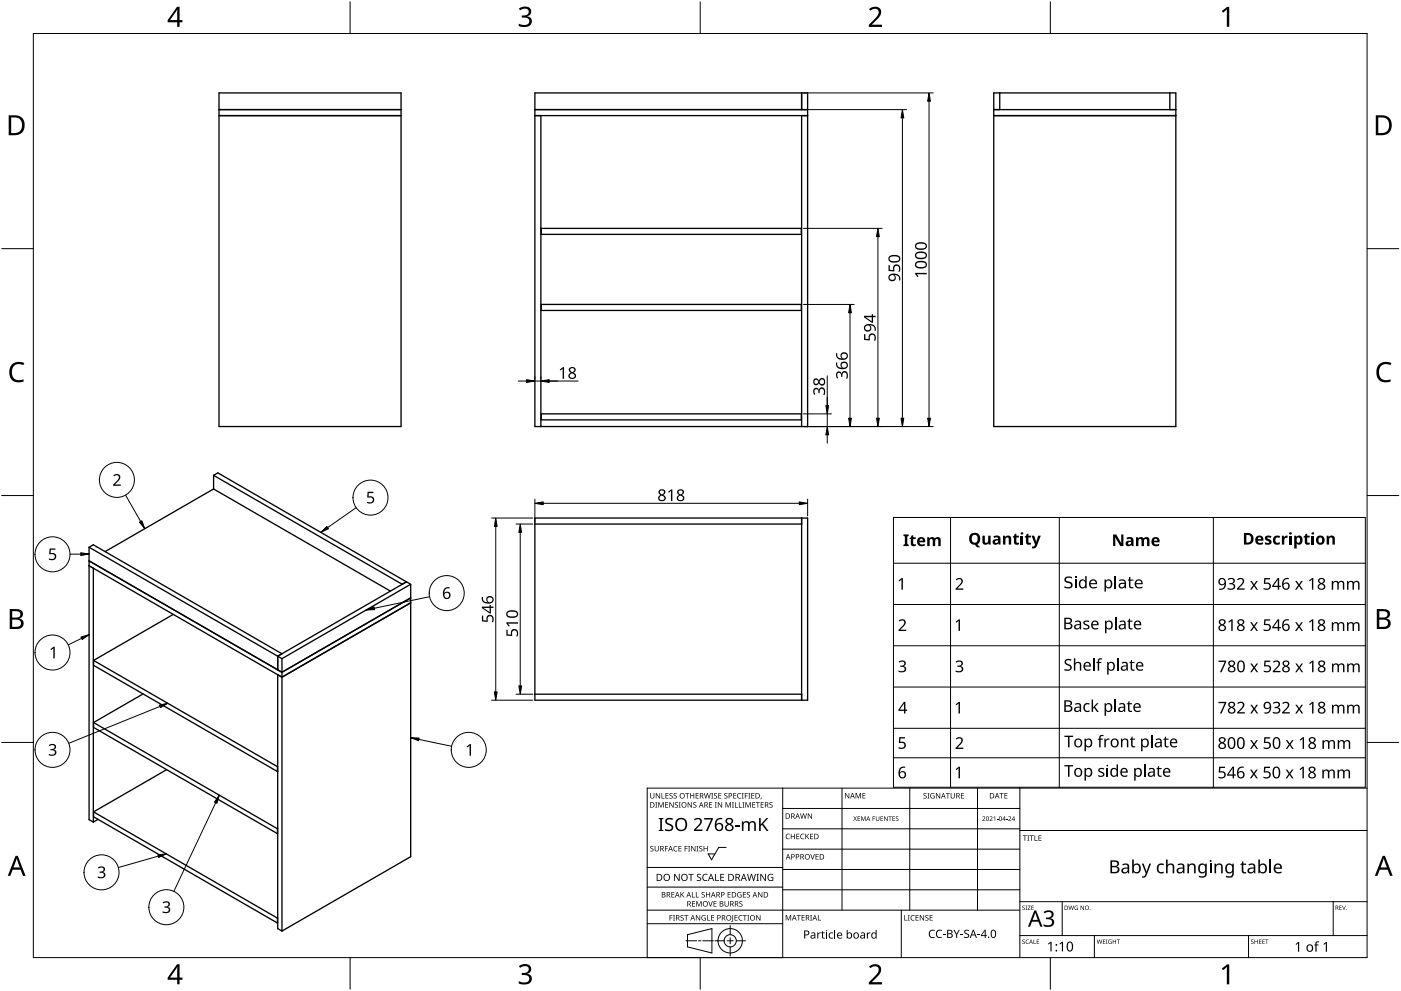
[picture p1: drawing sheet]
<svg xmlns="http://www.w3.org/2000/svg" width="420mm" height="297mm" viewBox="0 0 420 297" stroke-linecap="round" stroke-linejoin="round" font-family="sans-serif">
<g fill="none" stroke="#000" stroke-width=".4">
<path d="M65.7 27.9h54.6v100h-54.6zM65.7 34.7h54.6M65.7 32.9h54.6M160.4 27.9h81.8v100h-81.8zM160.4 34.7h81.8M160.4 32.9h81.8M162.2 34.7v93.2M240.4 27.9v5M240.4 34.7v93.2M298 27.9h54.6v100h-54.6zM298 34.7h54.6M298 32.9h54.6"/>
<path d="M299.8 27.9v5M350.8 27.9v5M162.3 68.5h78v1.8h-78zM162.3 91.3h78v1.8h-78zM162.3 124.1h78v1.8h-78zM64.1 142.5l56.5 32.6 1.3-.7-38.6 22.3v4.1M64.1 146.6l-32.6 18.7M64.1 142.5l1.2-.8 57.9 33.4M64.1 142.5v4.1M64.1 146.6l53 30.6M160.4 155.3h81.8v54.6h-81.8zM160.4 157.1h80"/>
<path d="M240.4 155.3v54.6M26.7 169.6l57.9 33.4 38.6-22.3M26.7 164v81.7l1.3 .7M26.7 168.1l57.9 33.4 38.6-22.3M26.7 164l57.9 33.4M26.7 164l1.3-.7 56.6 32.7M28 170.3v76.1M123.2 175.1v81.7l-38.6 22.3M123.2 175.1l-38.6 22.3M28.1 198v1.4l55.1 31.9M28.1 198l55.1 31.8M52 184.2l-23.9 13.8"/>
<path d="M84.6 197.4v81.7M28.1 216.6v1.4l55.1 31.9M28.1 216.6l55.1 31.8M42.9 208l-14.8 8.6M83.3 202.2v76.1l1.3 .8M160.4 208.1h80M50 230.7l-21.9 12.7M83.2 229.8v1.5M83.3 231.2l-.1 .1M83.3 229.8h-.1M28.1 243.4l55.1 31.8M28.1 243.4v1.4l55.1 31.9"/>
<path d="M29.4 245.6l-1.4 .8M83.2 248.4v1.5M83.3 249.8l-.1 .1M83.3 248.4h-.1M83.2 275.2v1.5M83.3 276.6l-.1 .1M83.3 275.2h-.1"/>
</g>
<path d="M10 10h400v277h-400z" fill="none" stroke="#000" stroke-width=".3"/>
<path d="M105 .5v9.5M210 .5v9.5M315 .5v9.5M.5 74.5h9.5M410 74.5h9.5M.5 148.5h9.5M410 148.5h9.5M.5 222.5h9.5M410 222.5h9.5M105 287v9.5M210 287v9.5M315 287v9.5" fill="none" stroke="#000" stroke-width=".3"/>
<g fill="#000">
<path d="M155.6 2.6a2.32 2.32 0 0 1 3.7 .5 1.47 1.47 0 0 1-1.2 1.8 1.59 1.59 0 0 1 1.4 1.8 1.59 1.59 0 0 1-1.8 1.4l-2.1-.3v-.7a2.12 2.12 0 0 0 3.1-.5 1.21 1.21 0 0 0-1.6-1.3h-.6v-.7a1.53 1.53 0 0 0 2.1-1.1 1.49 1.49 0 0 0-2.6-.4zM260.6 2.7a2.03 2.03 0 0 1 2.1-.8 2.03 2.03 0 0 1 1.6 1.7 3.9 3.9 0 0 1-1.6 2.5l-1.2 1.3h3v.7h-3.9v-.6l1.5-1.6a2.56 2.56 0 0 0 1.3-2.9 1.62 1.62 0 0 0-2.4 .2zM366.4 3.3l1.6-1.2h.6v5.9h-.7l.1-5.2-1.2 1zM3.5 109.3a3.3 3.3 0 0 1 3.8-.5l-.3 .7a2.26 2.26 0 0 0-2.6 0 2.26 2.26 0 0 0-.8 2.6 2.12 2.12 0 0 0 3.1 1.7l.4-.1v.7a2.98 2.98 0 0 1-3.4-.4 2.98 2.98 0 0 1-.8-3.3zM413.5 109.3a3.3 3.3 0 0 1 3.8-.5l-.3 .7a2.26 2.26 0 0 0-2.7 0 2.26 2.26 0 0 0-.7 2.6 2.12 2.12 0 0 0 3.1 1.7l.4-.1v.7a2.98 2.98 0 0 1-3.4-.4 2.98 2.98 0 0 1-.8-3.3zM155.6 289.6a2.32 2.32 0 0 1 3.7 .5 1.47 1.47 0 0 1-1.2 1.8 1.59 1.59 0 0 1 1.4 1.8 1.59 1.59 0 0 1-1.8 1.4l-2.1-.3v-.7a2.12 2.12 0 0 0 3.1-.5 1.21 1.21 0 0 0-1.6-1.4h-.6v-.6a1.53 1.53 0 0 0 2.1-1.1 1.49 1.49 0 0 0-2.6-.4zM260.6 289.7a2.03 2.03 0 0 1 2.1-.8 2.03 2.03 0 0 1 1.6 1.7 3.9 3.9 0 0 1-1.6 2.5l-1.2 1.3h3v.7h-3.9v-.7l1.5-1.5a2.56 2.56 0 0 0 1.3-2.9 1.62 1.62 0 0 0-2.4 .2zM366.4 290.3l1.6-1.2h.6v5.9h-.7l.1-5.2-1.2 1z"/>
<path d="M53.1 2h.8v4h.8v.7h-.8v1.3h-.8v-1.3h-2.8v-.6zM53.1 2.8l-2.1 3.2h2.1z"/>
<path d="M2.6 34.6h1.8a2.99 2.99 0 0 1 3 3 2.99 2.99 0 0 1-3.1 2.9h-1.7zM3.4 35.2v4.7h.8a2.35 2.35 0 0 0 2.4-2.1 2.35 2.35 0 0 0-2-2.6z"/>
<path d="M412.6 34.6h1.8a2.99 2.99 0 0 1 3 3 2.99 2.99 0 0 1-3.1 2.9h-1.7zM413.3 35.2v4.7h.9a2.35 2.35 0 0 0 2.4-2.1 2.35 2.35 0 0 0-2-2.6z"/>
<path d="M2.9 182.6h1.7a1.68 1.68 0 0 1 2.3 1.7 1.37 1.37 0 0 1-1.2 1.1 1.61 1.61 0 0 1 1.4 2 1.61 1.61 0 0 1-2.1 1.1h-2.1zM3.7 185.7v2.2h1.2a1.13 1.13 0 0 0 1.4-1.1 1.13 1.13 0 0 0-1.5-1.1zM3.7 183.2v1.9h1.1a1.02 1.02 0 0 0 1.3-1 1.02 1.02 0 0 0-1.4-.9z"/>
<path d="M412.9 182.6h1.7a1.68 1.68 0 0 1 2.3 1.7 1.37 1.37 0 0 1-1.2 1.1 1.61 1.61 0 0 1 1.3 2 1.61 1.61 0 0 1-2 1.1h-2.1zM413.7 185.7v2.2h1.2a1.13 1.13 0 0 0 1.4-1.1 1.13 1.13 0 0 0-1.5-1.1zM413.7 183.2v1.9h1.1a1.02 1.02 0 0 0 1.3-1 1.02 1.02 0 0 0-1.5-.9z"/>
<path d="M4.7 256.5h.6l2.4 6h-.8l-.7-1.8h-2.4l-.7 1.8h-.8zM5 257.3l-.9 2.7h1.8z"/>
<path d="M414.7 256.5h.6l2.4 6h-.8l-.7-1.8h-2.4l-.7 1.8h-.8zM415 257.3l-1 2.7h1.9z"/>
<path d="M53.1 289h.8v4h.8v.7h-.8v1.3h-.8v-1.3h-2.8v-.6zM53.1 289.8l-2.1 3.2h2.1z"/>
</g>
<g fill="none" stroke="#000" stroke-width=".3">
<path d="M234.7 236.2v50.8h-40.6v-50.8h215.9M252.5 236.2v36.6M272.8 236.2v36.6M293.2 236.2v36.6M305.9 236.2v50.8M217.8 254h-2.3l-2.1 3.7-1-1.8M234.7 242.3h71.2M234.7 248.4h71.2M234.7 254.5h71.2M305.9 248.9h104.1M194.1 276.9h40.6M194.1 272.8h111.8"/>
<path d="M194.1 265.9h40.6M194.1 260h40.6M219 277.4v2.8M234.7 260.6h71.2M234.7 266.7h71.2M250.4 278.7v2.6M270.3 272.8v14.2M305.9 270.3h104.1M318.6 270.3v10.1M399.8 270.3v10.1M205.7 282h3.2M206.2 280.2l7.3-1.9v7.3l-7.3-1.8z"/>
<path d="M209.5 282h.7M210.8 282h3.2M214.4 282h2.8M218.1 282h1.8M219 281.1v1.8M219 283.8v2.8M220.8 282h2.8M305.9 280.4h104.1M328.2 280.4v6.6M374.4 280.4v6.6"/>
<circle cx="219" cy="282" r="1.83"/>
<circle cx="219" cy="282" r="3.7"/>
</g>
<g fill="#000">
<path d="M195 237.7h.2v1.1a.42 .42 0 0 0 .4 .4 .42 .42 0 0 0 .4-.4v-1.1h.2v1.1a.62 .62 0 0 1-.6 .6 .62 .62 0 0 1-.6-.6zM196.7 237.7h.2l.9 1.4v-1.4h.2v1.6h-.3l-.8-1.3v1.3h-.2zM198.4 237.7h.2v1.5h.7v.1h-.9zM199.6 237.7h.9v.2h-.7v.5h.6v.2h-.6v.6h.7v.1h-.9zM200.8 237.9l.6-.2 .3 .1v.2a.38 .38 0 0 0-.5-.2 .38 .38 0 0 0-.2 .5 .38 .38 0 0 0 .5 .2 .53 .53 0 0 1 .1 .8 .53 .53 0 0 1-.8 0v-.2a.41 .41 0 0 0 .6 .1 .41 .41 0 0 0 .1-.5 .41 .41 0 0 0-.5-.2zM202.1 237.9l.5-.2 .4 .1-.1 .2a.38 .38 0 0 0-.5-.2 .38 .38 0 0 0-.2 .5 .38 .38 0 0 0 .5 .2 .53 .53 0 0 1 .2 .8 .53 .53 0 0 1-.8 0v-.2a.41 .41 0 0 0 .5 .1 .41 .41 0 0 0 .2-.5 .41 .41 0 0 0-.6-.2zM205.5 237.7h1.2v.2h-.5v1.4h-.2v-1.4h-.5zM207 237.7h.2v.7h.8v-.7h.2v1.6h-.2v-.7h-.8v.7h-.2zM208.6 237.7h.9v.2h-.7v.5h.7v.2h-.7v.6h.7v.1h-.9zM211.1 237.7h.2l.4 1.4 .3-1.4h.2l.4 1.4 .4-1.4h.2l-.5 1.6h-.2l-.4-1.3-.3 1.3h-.3zM213.3 237.7h.6l-.2 .2v1.3l.2 .1h-.6l.2-.1v-1.3zM214.2 237.9l.5-.2 .4 .1-.1 .2a.38 .38 0 0 0-.5-.2 .38 .38 0 0 0-.2 .5 .38 .38 0 0 0 .5 .2 .53 .53 0 0 1 .2 .8 .53 .53 0 0 1-.8 0v-.2a.41 .41 0 0 0 .5 .1 .41 .41 0 0 0 .2-.5 .41 .41 0 0 0-.6-.2z"/>
<path d="M215.4 237.7h.9v.2h-.7v.5h.7v.2h-.7v.6h.7v.1h-.9zM217.3 237.9l.5-.2 .4 .1-.1 .2a.38 .38 0 0 0-.5-.2 .38 .38 0 0 0-.2 .5 .38 .38 0 0 0 .5 .2 .53 .53 0 0 1 .2 .8 .53 .53 0 0 1-.8 0v-.2a.41 .41 0 0 0 .5 .1 .41 .41 0 0 0 .2-.5 .41 .41 0 0 0-.6-.2zM219.9 237.7h.9v.2h-.7v.5h.7v.2h-.7v.6h.7v.1h-.9zM221.3 237.9l.6-.2 .4 .1-.1 .2a.65 .65 0 0 0-.9 .6 .65 .65 0 0 0 .9 .5 .77 .77 0 0 1-1.1-.1 .77 .77 0 0 1 .2-1.1zM222.5 237.7h.5l-.1 .2v1.3l.1 .1h-.5l.2-.1v-1.3zM223.4 237.7h.9v.2h-.7v.6h.6v.2h-.6v.6h-.2zM224.4 237.7h.6l-.2 .2v1.3l.2 .1h-.6l.2-.1v-1.3zM225.3 237.7h.9v.2h-.7v.5h.7v.2h-.7v.6h.7v.1h-.9zM228.2 239.1h.2l-.3 .5zM253.4 237.7h.3l.8 1.3v-1.3h.2v1.6h-.2l-.9-1.3v1.3h-.2zM256.6 237.7h.3l.5 1.3 .5-1.3h.3v1.6h-.2v-1.4l-.7 1.4-.5-1.4v1.4h-.2zM258.6 237.7h1v.2h-.7v.5h.6v.2h-.6v.5h.7v.2h-1z"/>
<path d="M277 237.9l.6-.2 .3 .1-.1 .2a.38 .38 0 0 0-.5-.2 .38 .38 0 0 0-.1 .5 .38 .38 0 0 0 .5 .2 .53 .53 0 0 1 .1 .8 .53 .53 0 0 1-.8 0v-.2a.41 .41 0 0 0 .6 .1 .41 .41 0 0 0 .1-.5 .41 .41 0 0 0-.5-.2zM278.1 237.7h.6l-.2 .2v1.3l.2 .1h-.6l.2-.1v-1.3zM279.2 237.9l.7-.2 .4 .1-.1 .2a.67 .67 0 0 0-1 .5 .67 .67 0 0 0 .9 .6v-.4h-.4v-.2h.6v.8a.89 .89 0 0 1-1.2-.2 .89 .89 0 0 1 .1-1.2zM280.7 237.7h.2l.9 1.4v-1.4h.2v1.6h-.3l-.8-1.3v1.3h-.2zM283.7 237.7h1.2v.2h-.5v1.4h-.2v-1.4h-.5zM285.1 237.7h.2v1.1a.42 .42 0 0 0 .4 .4 .42 .42 0 0 0 .4-.4v-1.1h.2v1.1a.62 .62 0 0 1-.6 .6 .62 .62 0 0 1-.6-.6zM288.2 237.7h.9v.2h-.7v.5h.7v.2h-.7v.6h.7v.1h-.9zM299.8 237.7h1.2v.2h-.5v1.4h-.2v-1.4h-.5zM301.2 237.7h.9v.2h-.7v.5h.7v.2h-.7v.5h.7v.2h-.9zM195.1 253.7l.6-.2 .3 .1-.1 .2a.38 .38 0 0 0-.5-.1 .38 .38 0 0 0-.1 .5 .38 .38 0 0 0 .4 .2 .53 .53 0 0 1 .2 .7 .53 .53 0 0 1-.8 .1v-.2a.41 .41 0 0 0 .6 .1 .41 .41 0 0 0 .1-.6 .41 .41 0 0 0-.6-.2zM196.5 240.4h.6l-.2 .2v1.3l.2 .2h-.6l.2-.2v-1.3zM196.3 253.6h.2v1a.42 .42 0 0 0 .5 .4 .42 .42 0 0 0 .4-.4v-1h.2v1a.62 .62 0 0 1-.6 .6 .62 .62 0 0 1-.7-.6z"/>
<path d="M197.4 240.4h.3l.5 1.4 .5-1.4h.3v1.7h-.2v-1.5l-.7 1.5-.5-1.5v1.5h-.2zM197.6 245.2h1.4v.3l-.5 .1v3.1l.5 .1v.3h-1.4v-.3l.4-.1v-3.1l-.4-.1zM199.4 253.6h.9v.1h-.7v.6h.7v.2h-.7v.7h-.2zM199.5 240.4h.9v.2h-.7v.5h.6v.2h-.6v.6h.7v.2h-.9zM199.7 245.6a1.84 1.84 0 0 1 2.1-.2l-.1 .4-.5-.2a.74 .74 0 0 0-1.2 .4 .74 .74 0 0 0 .8 .9 1.17 1.17 0 0 1 1.1 1.5 1.17 1.17 0 0 1-1.7 .7l-.7-.1v-.5l.5 .2a.84 .84 0 0 0 1 0 .84 .84 0 0 0 .3-.9l-.6-.4a1.18 1.18 0 0 1-1-1.8zM200.7 240.4h.3l.8 1.4v-1.4h.2v1.7h-.2l-.9-1.4v1.4h-.2zM202.2 253.8l.5-.3 .5 .1-.1 .2a.65 .65 0 0 0-.9 .6 .65 .65 0 0 0 .9 .6 .77 .77 0 0 1-1.1-.1 .77 .77 0 0 1 .2-1.1zM202.5 240.6l.5-.2 .3 .1v.2a.38 .38 0 0 0-.5-.2 .38 .38 0 0 0-.2 .5 .38 .38 0 0 0 .5 .2 .53 .53 0 0 1 .1 .8 .53 .53 0 0 1-.8 0l.1-.1a.41 .41 0 0 0 .5 0 .41 .41 0 0 0 .1-.5 .41 .41 0 0 0-.5-.2zM203.6 240.4h.6l-.2 .2v1.3l.2 .2h-.6l.2-.2v-1.3zM203.5 253.6h.9v.1h-.7v.6h.6v.1h-.6v.6h.7v.2h-.9zM205.3 253.6h.9v.1h-.7v.6h.7v.2h-.7v.7h-.2zM206.4 253.6h.6l-.2 .1v1.3l.2 .2h-.6l.2-.2v-1.3z"/>
<path d="M206.2 240.4h.3l.8 1.4v-1.4h.2v1.7h-.2l-.9-1.4v1.4h-.2zM207.3 253.6h.2l.9 1.3v-1.3h.2v1.6h-.3l-.8-1.4v1.4h-.2zM208 240.6l.5-.2 .3 .1v.2a.38 .38 0 0 0-.5-.2 .38 .38 0 0 0-.2 .5 .38 .38 0 0 0 .5 .2 .53 .53 0 0 1 .2 .8 .53 .53 0 0 1-.9 0l.1-.1a.41 .41 0 0 0 .5 0 .41 .41 0 0 0 .1-.5 .41 .41 0 0 0-.5-.2zM208.9 253.6h.6l-.2 .1v1.3l.2 .2h-.6l.2-.2v-1.3zM208.1 245.6a1.26 1.26 0 0 1 1.8-.4 1.26 1.26 0 0 1 .4 1.7l-1.6 1.7h2v.5h-2.6v-.4l1.5-1.6a.89 .89 0 0 0 .2-1.4 .89 .89 0 0 0-1.4 .2zM209.8 253.7l.5-.2 .3 .1v.2a.38 .38 0 0 0-.5-.1 .38 .38 0 0 0-.2 .5 .38 .38 0 0 0 .5 .2 .53 .53 0 0 1 .2 .7 .53 .53 0 0 1-.9 .1l.1-.2a.41 .41 0 0 0 .5 .1 .41 .41 0 0 0 .1-.6 .41 .41 0 0 0-.5-.2zM211.2 245.2h2.6l-1.6 3.9h-.5l1.6-3.5h-2.1zM211 253.6h.2v.7h.8v-.7h.2v1.6h-.2v-.8h-.8v.8h-.2zM212.7 240.4h.9v.2h-.7v.5h.6v.2h-.6v.6h.7v.2h-.9zM214.4 240.4h.6l-.2 .2v1.3l.2 .2h-.6l.2-.2v-1.3zM215.3 240.4h.2l.9 1.4v-1.4h.2v1.7h-.3l-.8-1.4v1.4h-.2zM217.6 240.4h.3l.5 1.4 .5-1.4h.3v1.7h-.2v-1.5l-.7 1.5-.5-1.5v1.5h-.2z"/>
<path d="M219.5 240.4h.6l-.2 .2v1.3l.2 .2h-.6l.2-.2v-1.3zM220.4 240.4h.2v1.5h.7v.2h-.9zM220.5 247.4h1.3v.4h-1.3zM221.6 240.4h.2v1.5h.7v.2h-.9zM222.7 240.4h.5l-.1 .2v1.3l.1 .2h-.5l.1-.2v-1.3zM223.6 240.4h.3l.5 1.4 .5-1.4h.3v1.7h-.2v-1.5l-.7 1.5-.6-1.5v1.5h-.1zM222.5 246.2h.4v.4a1.1 1.1 0 0 1 1.9 0 1.04 1.04 0 0 1 1.1-.4 1.04 1.04 0 0 1 .8 1v1.9h-.5v-1.9a.71 .71 0 0 0-.8-.7 .71 .71 0 0 0-.6 1v1.6h-.5v-1.9a.73 .73 0 0 0-.9-.7 .73 .73 0 0 0-.4 1.1v1.5h-.5zM225.6 240.4h.9v.2h-.7v.5h.7v.2h-.7v.6h.7v.2h-.9zM226.7 240.4h1.2v.2h-.5v1.5h-.2v-1.5h-.5zM228.1 240.4h.9v.2h-.7v.5h.7v.2h-.7v.6h.7v.2h-.9zM227.6 245.2h.5v1.9l1.8-1.9h.5l-1.5 1.7 1.6 2.2h-.6l-1.4-1.9-.4 .4v1.5h-.5zM230.8 240.6l.6-.2 .3 .1-.1 .2a.38 .38 0 0 0-.5-.2 .38 .38 0 0 0-.1 .5 .38 .38 0 0 0 .4 .2 .53 .53 0 0 1 .2 .8 .53 .53 0 0 1-.8 0v-.1a.41 .41 0 0 0 .6 0 .41 .41 0 0 0 .1-.5 .41 .41 0 0 0-.6-.2z"/>
<path d="M235.8 250.1l.6-.2 .5 .1-.1 .2a.65 .65 0 0 0-1 .5 .65 .65 0 0 0 1 .6 .77 .77 0 0 1-1.1-.1 .77 .77 0 0 1 .1-1.1zM237.2 249.9h.2v.7h.8v-.7h.2v1.6h-.2v-.7h-.8v.7h-.2zM238.8 249.9h.9v.2h-.7v.5h.7v.2h-.7v.5h.7v.2h-.9zM240.2 250.1l.6-.2 .4 .1v.2a.65 .65 0 0 0-1 .5 .65 .65 0 0 0 1 .6 .77 .77 0 0 1-1.1-.1 .77 .77 0 0 1 .1-1.1zM240 243.8h.2l.3 1.4 .4-1.4h.2l.4 1.4 .3-1.4h.2l-.4 1.6h-.2l-.4-1.4-.4 1.4h-.2zM241.5 249.9h.2v.8l.7-.8h.3l-.7 .7 .7 .9h-.2l-.6-.7-.2 .7h-.2zM243 256h.2l.5 1.4 .4-1.4h.3l-.6 1.6h-.2zM242.3 243.8h.2l.9 1.3-.1-1.3h.2v1.6h-.2l-.9-1.3v1.3h-.1zM242.9 249.9h.9v.2h-.7v.5h.7v.2h-.7v.5h.7v.2h-.9zM244.6 256h.9v.2h-.7v.5h.6v.2h-.6v.5h.7v.2h-.9zM255.9 244.7l.5 .5 .6-.5-.5 .6 .5 .8-.6-.6-.5 .6 .4-.8zM257.2 244.7h.8l-.6 .1v.5h.5l-.5 .1v.5l.6 .2h-.8z"/>
<path d="M258.2 244.7h.3l.4 1.1 .5-1.1h.2v1.4h-.2l.1-1.2-.7 1.2-.4-1.2v1.2h-.2zM261.7 244.7h.8l-.6 .1v.5h.5l-.5 .2v.6h-.2zM262.7 244.7h.1v.9a.35 .35 0 0 0 .4 .3 .35 .35 0 0 0 .3-.3v-.9h.2v.9a.52 .52 0 0 1-.5 .5 .52 .52 0 0 1-.5-.5zM264.1 244.7h.7l-.6 .1v.5h.6l-.6 .1v.5l.6 .2h-.7zM265.1 244.7h.2l.8 1.1-.1-1.1h.2v1.4h-.2l-.7-1.2v1.2h-.2zM266.4 244.7h1l-.4 .1v1.3h-.2v-1.3zM267.6 244.7h.8l-.6 .1v.5h.6l-.6 .1v.5l.6 .2h-.8zM268.7 244.8l.5-.1 .2 .2a.33 .33 0 0 0-.5-.1 .33 .33 0 0 0-.1 .5 .33 .33 0 0 0 .5 .1 .43 .43 0 0 1 0 .7 .43 .43 0 0 1-.7-.3 .33 .33 0 0 0 .5 .2 .33 .33 0 0 0 0-.5l-.4-.3zM294.6 244.8a.49 .49 0 0 1 .8 .1 .49 .49 0 0 1-.3 .7l-.3 .3 .7 .2h-.9l.4-.5a.37 .37 0 0 0 .3-.6 .37 .37 0 0 0-.6-.1zM296.8 244.8a.49 .49 0 0 1 .8 .1 .49 .49 0 0 1-.3 .7l-.3 .3 .7 .2h-.9l.3-.5a.37 .37 0 0 0 .4-.6 .37 .37 0 0 0-.6-.1zM297.9 245l.6-.3v1.4h-.2v-1.2zM298.9 245.5l.5 .1z"/>
<path d="M301.7 245.5l.5 .1zM302.4 244.8a.49 .49 0 0 1 .8 .1 .49 .49 0 0 1-.3 .7l-.3 .3 .7 .2h-.9l.3-.5a.37 .37 0 0 0 .4-.6 .37 .37 0 0 0-.6-.1zM306.8 250.4h1.2v.2h-.5v1.4h-.2v-1.4h-.5zM308.1 250.4h.6l-.2 .2v1.3l.2 .1h-.6l.2-.1v-1.3zM308.8 250.4h1.2v.2h-.5v1.4h-.2v-1.4h-.5zM310.2 250.4h.3v1.4h.7v.2h-1zM311.4 250.4h.9v.2h-.7v.5h.7v.2h-.7v.5h.7v.2h-.9zM342.4 258.9h.5l.9 2.4 .9-2.4h.5l-1.3 3.3a1.12 1.12 0 0 1-1.4 .8v-.3l.7-.1 .4-.8zM200.8 274.3h.9v.2h-.7v.5h.7v.2h-.7v.7h-.2zM201.4 267.4h.9v.2h-.7v.5h.6v.1h-.6v.6h.7v.2h-.9zM201.8 274.3h.6l-.2 .2v1.3l.2 .1h-.6l.2-.1v-1.3zM202.2 261.9h.3l1.1 1.8v-1.8h.2v2.1h-.3l-1.1-1.7v1.7h-.2z"/>
<path d="M204.1 274.4l.6-.1 .3 .1v.1a.38 .38 0 0 0-.5-.1 .38 .38 0 0 0-.2 .5 .38 .38 0 0 0 .5 .2 .53 .53 0 0 1 .1 .8 .53 .53 0 0 1-.8 0l.1-.2a.41 .41 0 0 0 .5 .1 .41 .41 0 0 0 .1-.6 .41 .41 0 0 0-.5-.1zM204.1 267.4h.2v.8l.7-.8h.2l-.6 .7 .7 .9h-.3l-.6-.8-.1 .8h-.2zM205.2 274.3h1.2v.2h-.5v1.4h-.2v-1.4h-.5zM206.4 261.9h1.6v.3h-.6v1.8h-.3v-1.8h-.7zM207.5 267.4h.2v1.4h.7v.2h-.9zM207.5 270.1h.9v.2h-.7v.5h.7v.2h-.7v.6h.7v.1h-.9zM208.7 267.4h.2v1.4h.7v.2h-.9zM208.8 270.1h.3l.5 1.3 .5-1.3h.3v1.6h-.2v-1.4l-.7 1.4-.5-1.4v1.4h-.2zM208.7 274.3h.2l.9 1.3v-1.3h.2v1.6h-.3l-.8-1.3v1.3h-.2zM209.1 262.1l.4-.2 .7 .1-.2 .2a.44 .44 0 0 0-.7 .2 .44 .44 0 0 0 .5 .5 .66 .66 0 0 1 .4 1 .66 .66 0 0 1-1 .1h-.2v-.3l.3 .1a.47 .47 0 0 0 .7-.3 .47 .47 0 0 0-.6-.5l-.4-.3zM210.6 274.5l.7-.2 .4 .1-.1 .1a.67 .67 0 0 0-1 .5 .67 .67 0 0 0 .9 .7v-.5h-.4v-.1h.6v.8a.89 .89 0 0 1-1.2-.2 .89 .89 0 0 1 .1-1.2zM210.5 267.5l.5-.1 .4 .1-.1 .1a.38 .38 0 0 0-.5-.1 .38 .38 0 0 0-.2 .5 .38 .38 0 0 0 .5 .2 .53 .53 0 0 1 .2 .8 .53 .53 0 0 1-.8 0v-.2a.41 .41 0 0 0 .5 .1 .41 .41 0 0 0 .1-.6 .41 .41 0 0 0-.5-.1z"/>
<path d="M210.9 262.2l.7-.3 .6 .1-.1 .3a.84 .84 0 0 0-1.2 .7 .84 .84 0 0 0 1.2 .8v.2a1.1 1.1 0 0 1-1.4-.4 1.1 1.1 0 0 1 .2-1.4zM212.1 274.3h.2v1.4h.7v.2h-.9zM212.4 270.1h.2l.5 1.4 .5-1.4h.2l-.6 1.6h-.2zM211.7 267.4h.2v.7h.9v-.7h.2v1.6h-.2v-.8h-.9v.8h-.2zM213.3 274.3h.9v.2h-.7v.5h.6v.2h-.6v.5h.7v.2h-.9zM214.5 261.9h.2v1.9h1v.2h-1.2zM214 270.1h.9v.2h-.7v.5h.7v.2h-.7v.6h.7v.1h-.9zM216 261.9h1.2v.3h-.9v.6h.8v.3h-.8v.7h.9v.2h-1.2zM217.3 270.1h.2v1.1a.42 .42 0 0 0 .4 .4 .42 .42 0 0 0 .4-.4v-1.1h.2v1.1a.62 .62 0 0 1-.6 .6 .62 .62 0 0 1-.6-.6zM218.2 267.4h.9v.2h-.7v.5h.7v.1h-.7v.6h.7v.2h-.9zM219.6 274.3h.3l-.1 1.7-.5 .3v-.2l.3-.1zM220.3 274.3h.9v.2h-.7v.5h.6v.2h-.6v.5h.7v.2h-.9z"/>
<path d="M221.3 267.6l.7-.2 .4 .1-.1 .1a.67 .67 0 0 0-1 .5 .67 .67 0 0 0 .9 .7v-.5h-.4v-.2h.6v.8a.89 .89 0 0 1-1.2-.1 .89 .89 0 0 1 .1-1.2zM221.7 274.5l.5-.2 .5 .1-.1 .1a.65 .65 0 0 0-.9 .6 .65 .65 0 0 0 .9 .6 .77 .77 0 0 1-1.1-.1 .77 .77 0 0 1 .2-1.1zM221.8 270.3l.5-.2 .4 .1-.1 .2a.38 .38 0 0 0-.5-.2 .38 .38 0 0 0-.2 .5 .38 .38 0 0 0 .5 .2 .53 .53 0 0 1 .2 .8 .53 .53 0 0 1-.8 0v-.2a.41 .41 0 0 0 .5 .1 .41 .41 0 0 0 .2-.5 .41 .41 0 0 0-.6-.2zM222.8 274.3h1.2v.2h-.5v1.4h-.2v-1.4h-.5zM222.8 267.4h.9v.2h-.7v.5h.7v.1h-.7v.6h.7v.2h-.9zM224.1 274.3h.6l-.2 .2v1.3l.2 .1h-.6l.2-.1v-1.3zM224 267.5l.6-.1 .3 .1v.1a.38 .38 0 0 0-.5-.1 .38 .38 0 0 0-.2 .5 .38 .38 0 0 0 .5 .2 .53 .53 0 0 1 .1 .8 .53 .53 0 0 1-.8 0l.1-.2a.41 .41 0 0 0 .5 .1 .41 .41 0 0 0 .1-.6 .41 .41 0 0 0-.5-.1zM224 261.9h.3l.4 1.8 .5-1.8h.3l.5 1.8 .4-1.8h.3l-.6 2.1h-.2l-.5-1.8-.5 1.8h-.3zM226.9 261.9h.7l-.2 .3v1.6l.2 .2h-.7l.2-.2v-1.6zM226.8 274.3h.2l.9 1.3v-1.3h.2v1.6h-.3l-.8-1.3v1.3h-.2zM227.3 267.4h.3l.8 1.3v-1.3h.2v1.6h-.2l-.9-1.3v1.3h-.2zM228 261.9h.3l1.2 1.8-.1-1.8h.3v2.1h-.3l-1.1-1.7v1.7h-.3z"/>
<path d="M230.5 262.2l.9-.3 .5 .1-.1 .3a.87 .87 0 0 0-1.4 .6 .87 .87 0 0 0 1.2 .9v-.6h-.4v-.3h.7v1.1a1.15 1.15 0 0 1-1.5-.3 1.15 1.15 0 0 1 .1-1.5zM235.6 274.3h.3l.5 1.3 .6-1.3h.3v1.6h-.2v-1.4l-.7 1.4-.6-1.4v1.4h-.2zM238.9 274.3h1.3v.2h-.5v1.4h-.2v-1.4h-.6zM240.4 274.3h.9v.2h-.7v.5h.7v.1h-.7v.6h.7v.2h-.9zM242.9 274.3h.6l-.2 .1v1.3l.2 .2h-.6l.2-.2v-1.3zM245.3 274.3h.2v1.4h.7v.2h-.9zM245.1 279.5h.2l.1 .3 .3-.3h.5l-.1 .3-.6 .2-.1 1.3h-.3zM260 279.5h.2l.1 .3 .3-.3h.4v.3l-.7 .2v1.3h-.3zM271.2 274.3h.2v1.4h.7v.2h-.9zM272.3 274.3h.5l-.1 .2v1.3l.1 .1h-.5l.1-.1v-1.3zM273.3 274.5l.6-.2 .4 .1-.1 .1a.65 .65 0 0 0-.9 .6 .65 .65 0 0 0 .9 .6 .77 .77 0 0 1-1.1-.1 .77 .77 0 0 1 .2-1.1zM274.6 274.3h.9v.2h-.7v.5h.7v.2h-.7v.5h.7v.2h-.9z"/>
<path d="M275.8 274.3h.3l.8 1.3v-1.3h.2v1.6h-.2l-.9-1.3v1.3h-.2zM277.6 274.4l.5-.1 .4 .1-.1 .1a.38 .38 0 0 0-.5-.1 .38 .38 0 0 0-.2 .5 .38 .38 0 0 0 .5 .2 .53 .53 0 0 1 .2 .8 .53 .53 0 0 1-.8 0v-.2a.41 .41 0 0 0 .5 .1 .41 .41 0 0 0 .1-.6 .41 .41 0 0 0-.5-.1zM278.8 279l.9-.3 .7 .1-.2 .3a.97 .97 0 0 0-1.4 .9 .97 .97 0 0 0 1.5 .8v.3a1.27 1.27 0 0 1-1.6-.5 1.27 1.27 0 0 1 .1-1.6zM278.8 274.3h.9v.2h-.7v.5h.7v.2h-.7v.5h.7v.2h-.9zM281 279l.8-.3 .7 .1-.1 .3a.97 .97 0 0 0-1.4 .9 .97 .97 0 0 0 1.4 .8v.3a1.27 1.27 0 0 1-1.6-.5 1.27 1.27 0 0 1 .2-1.6zM285.9 278.7h.4l.6 1.2 .6-1.2h.4l-.9 1.5v.9h-.3v-.9zM306.7 271.6l.4-.2 .2 .2a.32 .32 0 0 0-.4 0 .32 .32 0 0 0-.1 .4 .32 .32 0 0 0 .4 .1 .41 .41 0 0 1 0 .7 .41 .41 0 0 1-.6-.2 .31 .31 0 0 0 .4 .1 .31 .31 0 0 0 .1-.5l-.5-.2zM307.6 271.5h.4l-.1 .1 .1 1.2h-.4l.1-.2zM308.2 271.5h.8l-.6 1.1 .7 .2h-.9l.6-1.2zM309.3 271.5h.7l-.5 .1v.4h.5l-.5 .1v.5l.5 .2h-.7zM313 273.4a1.69 1.69 0 0 1 1.8-.6 1.69 1.69 0 0 1 1.2 1.5l-.4 .7-.6 .2a1.31 1.31 0 0 1 1.2 1.5 1.31 1.31 0 0 1-1.5 1.1l-1.8-.2v-.6a1.73 1.73 0 0 0 2.6-.4 .99 .99 0 0 0-1.3-1.1h-.5v-.5a1.13 1.13 0 0 0 1.2-.1 1.13 1.13 0 0 0 .4-1.1 1.42 1.42 0 0 0-2 0zM320.4 271.5h.2l.3 1.1 .3-1.1h.1l.3 1.1 .3-1.1h.2l-.4 1.3h-.1l-.3-1.2-.4 1.2h-.1z"/>
<path d="M322.4 271.6l.9-.1-.3 .1a.53 .53 0 0 0-.6 .6 .53 .53 0 0 0 .7 .4v-.4l-.3-.1h.5v.6a.71 .71 0 0 1-.9-.1 .71 .71 0 0 1 0-1zM324.1 271.5l.9 1-.1-1h.2v1.3l-.9-1.1-.1 1.1zM347.4 259.1l.7-.3 1 .2-.2 .4-.2-.1a1.06 1.06 0 0 0-1.3 1.2 1.06 1.06 0 0 0 1.6 .7v.5a1.53 1.53 0 0 1-2-.6 1.53 1.53 0 0 1 .4-2zM349.7 257.6h.5l-.1 1.7a1.12 1.12 0 0 1 1.3-.4 1.12 1.12 0 0 1 .8 1v1.9h-.5v-1.9a.78 .78 0 0 0-1-.7 .78 .78 0 0 0-.5 1.1v1.5h-.5zM356.1 258.9h.4l.1 .3a1.11 1.11 0 0 1 1.2-.3 1.11 1.11 0 0 1 .8 1v1.9h-.5v-1.9a.78 .78 0 0 0-1-.7 .78 .78 0 0 0-.5 1.1v1.5h-.5zM362.8 258.9h.5v2.9h-.5zM364.2 258.9h.4l.1 .3a1.11 1.11 0 0 1 1.2-.3 1.11 1.11 0 0 1 .8 1v1.9h-.5v-1.9a.78 .78 0 0 0-.9-.7 .78 .78 0 0 0-.6 1.1v1.5h-.5zM372.6 258.2h.3v.7h.8v.3h-.8v1.9l.2 .3h.6v.4a.85 .85 0 0 1-1.3-.9v-1.7h-.4v-.2l.4-.2zM380.7 257.6h.5v4.2h-.5zM401.7 271.4h.7l-.6 .2v.4h.6l-.6 .1v.5l.6 .1h-.7zM402.5 271.4h.2l.4 1.2 .3-1.2h.2l-.5 1.3zM246.6 279.1h.2v.4h.6v.2h-.6v1.2l.6 .2-.1 .2h-.5l-.2-.3-.1-1.3-.2-.1z"/>
<path d="M247.7 279.5h.3v1.8h-.3zM248.8 279.7l.8-.2 .2 .1-.1 .2a.66 .66 0 0 0-.9 .7 .66 .66 0 0 0 1 .5 .65 .65 0 0 1-.6 .4 .65 .65 0 0 1-.6-.4l-.1-.8zM282.8 280.1h.8v.2h-.8zM288 280.1h.8v.2h-.8zM289.3 278.9l.5-.2 .8 .1-.3 .2a.51 .51 0 0 0-.8 .2 .51 .51 0 0 0 .6 .6 .72 .72 0 0 1 .5 1 .72 .72 0 0 1-1 .4l-.5-.2v-.2l.4 .1a.54 .54 0 0 0 .9-.4 .54 .54 0 0 0-.8-.6l-.4-.4zM293.1 280.1h.8v.2h-.8zM306.7 281.7l.4-.1 .2 .2a.32 .32 0 0 0-.4-.1 .32 .32 0 0 0-.1 .5 .32 .32 0 0 0 .4 .1 .41 .41 0 0 1 0 .6 .41 .41 0 0 1-.6-.2 .31 .31 0 0 0 .4 .2 .31 .31 0 0 0 .1-.5l-.5-.3zM307.8 281.8l.4-.2 .4 .1-.1 .1a.52 .52 0 0 0-.7 .5 .52 .52 0 0 0 .7 .4 .61 .61 0 0 1-.9 0 .61 .61 0 0 1 .2-.9zM310 281.6h.1v1.2l.6 .1h-.7zM310.9 281.6h.7l-.5 .2v.4h.5l-.5 .1v.5l.5 .1h-.7zM314.3 282.9l1.1-.6v2.9h-.4v-2.6l-.5 .5zM317.7 282.9l1.1-.6v2.9h-.3v-2.6l-.6 .5z"/>
<path d="M328.9 281.6h.2l.3 1.1 .3-1.1h.1l.3 1.1 .3-1.1h.2l-.4 1.3h-.1l-.4-1.1-.3 1.1h-.1zM330.8 281.6h.7l-.6 .2v.4h.6l-.6 .1v.5l.6 .1h-.7zM331.7 281.6h.4l-.1 .1 .1 1.2h-.4l.1-.1zM332.5 281.8l.9-.1-.2 .1a.53 .53 0 0 0-.7 .5 .53 .53 0 0 0 .7 .5v-.4l-.2-.2h.4v.7a.71 .71 0 0 1-.9-.2 .71 .71 0 0 1 0-.9zM333.7 281.6h.2v.6h.6v-.6h.2v1.3h-.2v-.6h-.6v.6h-.2zM334.9 281.6h1l-.4 .2v1.1h-.2v-1.1zM375.2 281.7l.5-.1 .2 .2a.32 .32 0 0 0-.4-.1 .32 .32 0 0 0-.1 .5 .32 .32 0 0 0 .4 .1 .41 .41 0 0 1 0 .6 .41 .41 0 0 1-.6-.2 .31 .31 0 0 0 .4 .2 .31 .31 0 0 0 .1-.5l-.5-.3zM376.2 281.6h.2v.6h.7v-.6h.1v1.3h-.1v-.6h-.7v.6h-.2zM377.6 281.6h.7l-.6 .2v.4h.6l-.6 .1v.5l.6 .1h-.7zM378.6 281.6h.7l-.5 .2v.4h.5l-.5 .1v.5l.5 .1h-.7zM379.4 281.6h1l-.4 .2v1.1h-.2v-1.1zM388.5 283l1.1-.6v2.9h-.3v-2.6l-.6 .5z"/>
<path d="M394.7 282.3l.9-.1-.1 .3h-.5l-.1 .2-.1 .4h.6v.3h-.6v1.9h-.3v-1.9h-.4l.4-.3zM396.9 283l1.1-.6v2.9h-.4v-2.6l-.5 .5z"/>
<path d="M203.7 238.5a.81 .81 0 0 1 1.6 0 .81 .81 0 0 1-1.6 0zM204.1 238.5a.6 .6 0 0 0 1.2 0 .6 .6 0 0 0-1.2 0z"/>
<path d="M209.9 237.7h.4a.47 .47 0 0 1 .6 .3 .47 .47 0 0 1-.3 .6l.5 .7h-.3l-.4-.6h-.3v.6h-.2zM210.1 237.9v.6h.2a.31 .31 0 0 0 .4-.3 .31 .31 0 0 0-.4-.3z"/>
<path d="M218.5 237.7h.5a.54 .54 0 0 1 .6 .7 .54 .54 0 0 1-.9 .3v.6h-.2zM218.7 237.9v.6a.39 .39 0 0 0 .7-.3 .39 .39 0 0 0-.7-.3z"/>
<path d="M226.6 237.7h.5a.81 .81 0 0 1 .8 .9 .81 .81 0 0 1-.9 .7h-.4zM226.8 237.9v1.3h.2a.64 .64 0 0 0 .7-.6 .64 .64 0 0 0-.7-.7z"/>
<path d="M255.6 237.7h.1l.7 1.6h-.2l-.2-.5h-.7l-.2 .5h-.2zM255.6 237.9l-.2 .7h.5z"/>
<path d="M282.8 237.7h.2l.6 1.6h-.2l-.2-.5h-.6l-.2 .5h-.2zM282.9 237.9l-.2 .8h.5z"/>
<path d="M286.8 237.7h.4a.47 .47 0 0 1 .6 .3 .47 .47 0 0 1-.3 .6l.4 .7h-.2l-.4-.6h-.3v.6h-.2zM287 237.9v.6h.2a.31 .31 0 0 0 .4-.3 .31 .31 0 0 0-.4-.3z"/>
<path d="M296.9 237.7h.5a.81 .81 0 0 1 .8 .8 .81 .81 0 0 1-.9 .8h-.4zM297.1 237.9v1.2h.2a.64 .64 0 0 0 .7-.6 .64 .64 0 0 0-.7-.6z"/>
<path d="M298.9 237.7h.2l.7 1.6h-.3l-.2-.5h-.6l-.2 .5h-.2zM299 237.9l-.2 .7h.5z"/>
<path d="M195 240.4h.5a.81 .81 0 0 1 .8 .9 .81 .81 0 0 1-.9 .8h-.4zM195.2 240.6v1.3h.2a.64 .64 0 0 0 .7-.6 .64 .64 0 0 0-.6-.7z"/>
<path d="M198 253.6h.5a.47 .47 0 0 1 .5 .3 .47 .47 0 0 1-.3 .6l.5 .7h-.3l-.4-.7h-.3v.7h-.2zM198.2 253.7v.6h.3a.31 .31 0 0 0 .3-.3 .31 .31 0 0 0-.4-.3z"/>
<path d="M201 253.6h.2l.6 1.6h-.2l-.2-.5h-.6l-.2 .5h-.2zM201.1 253.8l-.3 .7h.6z"/>
<path d="M204.3 241.3a.81 .81 0 0 1 1.6 0 .81 .81 0 0 1-1.6 0zM204.6 241.3a.6 .6 0 0 0 1.2 0 .6 .6 0 0 0-1.2 0z"/>
<path d="M203 245.7a1.91 1.91 0 0 1 2.5-.2 1.91 1.91 0 0 1 .5 2.5 1.86 1.86 0 0 1-2.5 1 1.86 1.86 0 0 1-.9-2.5zM203.4 245.9a1.62 1.62 0 0 0-.5 1.7 1.62 1.62 0 0 0 1.4 1.1 1.61 1.61 0 0 0 1.3-1.6 1.61 1.61 0 0 0-1.3-1.5z"/>
<path d="M210.2 240.4h.2l.6 1.7h-.2l-.2-.5h-.6l-.2 .5h-.2zM210.3 240.7l-.3 .7h.6z"/>
<path d="M211.2 240.4h.5a.47 .47 0 0 1 .6 .4 .47 .47 0 0 1-.3 .5l.4 .8h-.2l-.4-.7h-.4v.7h-.2zM211.4 240.6v.6h.3a.31 .31 0 0 0 .4-.3 .31 .31 0 0 0-.4-.3z"/>
<path d="M214.9 245.6l1.2-.5 .5 .1v.4a1.31 1.31 0 0 0-1.7 1.5 1.24 1.24 0 0 1 1.8 .1 1.24 1.24 0 0 1-.3 1.9 1.24 1.24 0 0 1-1.8-.6l-.2-1.6zM214.8 247.9a.85 .85 0 0 0 1.7 0 .85 .85 0 0 0-1.7 0z"/>
<path d="M217.7 245.5a1.12 1.12 0 0 1 1.5-.3 1.12 1.12 0 0 1 .5 1.4l-.6 .4a1.11 1.11 0 0 1 .8 1.5 1.11 1.11 0 0 1-1.5 .6 1.05 1.05 0 0 1-1-.9 1.05 1.05 0 0 1 .8-1.1l-.6-.7zM217.9 248.1a.76 .76 0 0 0 1.5 0 .76 .76 0 0 0-1.5 0zM218.1 246.2a.65 .65 0 0 0 1.3 0 .65 .65 0 0 0-1.3 0z"/>
<path d="M229.4 240.4h.4a.47 .47 0 0 1 .6 .4 .47 .47 0 0 1-.3 .5l.5 .8h-.3l-.4-.7h-.3v.7h-.2zM229.6 240.6v.6h.2a.31 .31 0 0 0 .4-.3 .31 .31 0 0 0-.4-.3z"/>
<path d="M236.3 256h.1l.7 1.6h-.2l-.2-.5h-.7l-.2 .5h-.2zM236.3 256.2l-.2 .7h.5z"/>
<path d="M235.6 243.8h.5a.81 .81 0 0 1 .8 .8 .81 .81 0 0 1-.8 .8h-.5zM235.8 244v1.2h.3a.64 .64 0 0 0 .6-.6 .64 .64 0 0 0-.6-.6z"/>
<path d="M237.3 243.8h.4a.47 .47 0 0 1 .6 .3 .47 .47 0 0 1-.3 .6l.4 .7h-.2l-.4-.7h-.3v.7h-.2zM237.5 244v.6h.2a.31 .31 0 0 0 .4-.3 .31 .31 0 0 0-.4-.3z"/>
<path d="M237.3 256h.4a.54 .54 0 0 1 .6 .7 .54 .54 0 0 1-.8 .3v.6h-.2zM237.5 256.2v.6a.39 .39 0 0 0 .6-.3 .39 .39 0 0 0-.6-.3z"/>
<path d="M238.7 256h.4a.54 .54 0 0 1 .6 .7 .54 .54 0 0 1-.8 .3v.6h-.2zM238.9 256.2v.6a.39 .39 0 0 0 .6-.3 .39 .39 0 0 0-.6-.3z"/>
<path d="M239.1 243.8h.2l.6 1.6h-.2l-.2-.5h-.6l-.2 .5h-.2zM239.2 244l-.3 .7h.6z"/>
<path d="M240 256h.5a.47 .47 0 0 1 .6 .3 .47 .47 0 0 1-.3 .6l.4 .7h-.2l-.4-.6h-.4v.6h-.2zM240.2 256.2v.6h.3a.31 .31 0 0 0 .4-.3 .31 .31 0 0 0-.4-.3z"/>
<path d="M241.2 256.8a.85 .85 0 0 1 1.7 0 .85 .85 0 0 1-1.7 0zM241.6 256.8a.6 .6 0 0 0 1.2 0 .6 .6 0 0 0-1.2 0z"/>
<path d="M244.2 249.9h.5a.81 .81 0 0 1 .8 .8 .81 .81 0 0 1-.9 .8h-.4zM244.4 250.1v1.3h.2a.64 .64 0 0 0 .7-.7 .64 .64 0 0 0-.6-.6z"/>
<path d="M245.8 256h.5a.81 .81 0 0 1 .8 .8 .81 .81 0 0 1-.8 .8h-.5zM246 256.2v1.3h.3a.64 .64 0 0 0 .6-.7 .64 .64 0 0 0-.6-.6z"/>
<path d="M260.3 244.7l.7 1.4-.3-.5h-.6l-.3 .5zM260.4 244.9l-.2 .6h.4z"/>
<path d="M295.9 244.8l.4-.1 .3 .3v.7l-.3 .4-.4-.1-.2-.3zM296 244.9l-.1 .1a.49 .49 0 0 0-.1 .6 .49 .49 0 0 0 .5 .3 .53 .53 0 0 0 .2-.7 .53 .53 0 0 0-.5-.3z"/>
<path d="M299.7 244.8l.4-.1 .3 .3v.7l-.2 .4-.4-.1-.2-.3zM299.8 244.9v.1a.49 .49 0 0 0-.1 .6 .49 .49 0 0 0 .5 .3 .53 .53 0 0 0 .2-.7 .53 .53 0 0 0-.6-.3z"/>
<path d="M301.2 244.7h.2v.9h.2l-.2 .5-.1-.4h-.7zM301.3 244.9l-.5 .7h.5z"/>
<path d="M304 244.7h.2v.9h.2l-.2 .5-.1-.4h-.7zM304.1 244.9l-.5 .7h.5z"/>
<path d="M333 257.9h1.1a1 1 0 0 1 1.4 .4 1 1 0 0 1-.5 1.4h-.1a1.06 1.06 0 0 1 .8 1.3 1.06 1.06 0 0 1-1.3 .8h-1.4zM333.5 259.9v1.5h.8a.73 .73 0 0 0 .9-.8 .73 .73 0 0 0-.9-.7zM333.5 258.3v1.2h.7a.67 .67 0 0 0 .9-.6 .67 .67 0 0 0-.9-.6z"/>
<path d="M339.5 257.6h.5v1.6a1.28 1.28 0 0 1 1.7-.2 1.28 1.28 0 0 1 .4 1.7 1.21 1.21 0 0 1-.8 1.1 1.21 1.21 0 0 1-1.3-.4l-.1 .4h-.4zM340.2 259.4l-.2 .9a.89 .89 0 0 0 1 1.1 .89 .89 0 0 0 .6-1.4 .81 .81 0 0 0-.5-.8 .81 .81 0 0 0-.9 .2z"/>
<path d="M377.4 257.6h.5l-.1 1.6a1.28 1.28 0 0 1 1.7-.2 1.28 1.28 0 0 1 .4 1.7 1.21 1.21 0 0 1-.8 1.1 1.21 1.21 0 0 1-1.3-.4l-.1 .4h-.3zM378 259.4l-.1 .9a.89 .89 0 0 0 .9 1.1 .89 .89 0 0 0 .7-1.4 .81 .81 0 0 0-.5-.8 .81 .81 0 0 0-1 .2z"/>
<path d="M198.5 267.4h.4a.42 .42 0 0 1 .6 .2 .42 .42 0 0 1-.3 .6 .44 .44 0 0 1 .4 .5 .44 .44 0 0 1-.6 .3h-.5zM198.7 268.2v.6h.3a.31 .31 0 0 0 .4-.3 .31 .31 0 0 0-.4-.3zM198.7 267.6v.5h.3a.28 .28 0 0 0 .3-.3 .28 .28 0 0 0-.4-.2z"/>
<path d="M196.9 261.9h.7a1.05 1.05 0 0 1 1 1.1 1.05 1.05 0 0 1-1.1 1h-.6zM197.2 262.2v1.6h.3a.83 .83 0 0 0 .8-.8 .83 .83 0 0 0-.8-.8z"/>
<path d="M199.9 267.4h.5a.47 .47 0 0 1 .6 .3 .47 .47 0 0 1-.3 .6l.4 .7h-.2l-.4-.7h-.3v.7h-.3zM200.2 267.6v.6h.2a.31 .31 0 0 0 .4-.3 .31 .31 0 0 0-.4-.3z"/>
<path d="M199.2 262.2a1.02 1.02 0 0 1 1.5 .1 1.02 1.02 0 0 1-.2 1.5 1.02 1.02 0 0 1-1.5-.5zM199.5 262.3a.83 .83 0 0 0-.2 1.2 .83 .83 0 0 0 1.1 .2l.1-.2a.81 .81 0 0 0 0-1.1 .81 .81 0 0 0-1-.1z"/>
<path d="M202.7 274.3h.5a.47 .47 0 0 1 .6 .3 .47 .47 0 0 1-.3 .6l.4 .7h-.2l-.4-.7h-.4v.7h-.2zM202.9 274.5v.6h.3a.31 .31 0 0 0 .4-.3 .31 .31 0 0 0-.4-.3z"/>
<path d="M203 267.4h.2l.6 1.6h-.2l-.2-.5h-.6l-.2 .5h-.2zM203.1 267.6l-.2 .7h.5z"/>
<path d="M204.5 262.2a1.02 1.02 0 0 1 1.6 .1 1.02 1.02 0 0 1-.3 1.5 1.02 1.02 0 0 1-1.5-.5zM204.8 262.3a.83 .83 0 0 0-.2 1.2 .83 .83 0 0 0 1.1 .2l.2-.2a.81 .81 0 0 0-.1-1.1 .81 .81 0 0 0-1-.1z"/>
<path d="M206.1 270.1h.5a.47 .47 0 0 1 .5 .3 .47 .47 0 0 1-.3 .6l.5 .7h-.3l-.3-.6h-.4v.6h-.2zM206.3 270.3v.6h.3a.31 .31 0 0 0 .4-.3 .31 .31 0 0 0-.4-.3z"/>
<path d="M206.5 267.4h.2l.6 1.6h-.2l-.2-.5h-.7l-.2 .5h-.2zM206.6 267.6l-.3 .7h.5z"/>
<path d="M207.7 274.3h.1l.7 1.6h-.2l-.2-.5h-.7l-.2 .5h-.2zM207.7 274.5l-.2 .7h.5z"/>
<path d="M210.7 270.9a.81 .81 0 0 1 1.6 0 .81 .81 0 0 1-1.6 0zM211 270.9a.6 .6 0 0 0 1.2 0 .6 .6 0 0 0-1.2 0z"/>
<path d="M213.1 261.9h.3l.8 2.1h-.3l-.3-.6h-.8l-.2 .6h-.3zM213.2 262.2l-.3 1h.7z"/>
<path d="M213.8 267.4h.2l.6 1.6h-.2l-.2-.5h-.6l-.2 .5h-.2zM213.9 267.6l-.3 .7h.6z"/>
<path d="M214.9 267.4h.4a.47 .47 0 0 1 .6 .3 .47 .47 0 0 1-.3 .6l.4 .7h-.2l-.4-.7h-.3v.7h-.2zM215.1 267.6v.6h.2a.31 .31 0 0 0 .4-.3 .31 .31 0 0 0-.4-.3z"/>
<path d="M215.8 270.1h.5a.42 .42 0 0 1 .6 .2 .42 .42 0 0 1-.3 .6 .44 .44 0 0 1 .4 .5 .44 .44 0 0 1-.6 .3h-.6zM216 271v.6h.4a.31 .31 0 0 0 .4-.3 .31 .31 0 0 0-.4-.3zM216 270.3v.5h.3a.28 .28 0 0 0 .4-.3 .28 .28 0 0 0-.4-.2z"/>
<path d="M215.1 274.3h.4a.54 .54 0 0 1 .6 .7 .54 .54 0 0 1-.8 .3v.6h-.2zM215.3 274.5v.6a.39 .39 0 0 0 .6-.3 .39 .39 0 0 0-.6-.3z"/>
<path d="M216.5 274.3h.4a.47 .47 0 0 1 .6 .3 .47 .47 0 0 1-.3 .6l.4 .7h-.2l-.4-.7h-.3v.7h-.2zM216.7 274.5v.6h.2a.31 .31 0 0 0 .4-.3 .31 .31 0 0 0-.4-.3z"/>
<path d="M216.3 267.4h.4a.54 .54 0 0 1 .6 .6 .54 .54 0 0 1-.8 .4v.6h-.2zM216.5 267.6v.6a.39 .39 0 0 0 .6-.3 .39 .39 0 0 0-.6-.3z"/>
<path d="M219 270.1h.4a.47 .47 0 0 1 .6 .3 .47 .47 0 0 1-.3 .6l.4 .7h-.2l-.4-.6h-.3v.6h-.2zM219.2 270.3v.6h.2a.31 .31 0 0 0 .4-.3 .31 .31 0 0 0-.4-.3z"/>
<path d="M217.7 275.1a.81 .81 0 0 1 1.6 0 .81 .81 0 0 1-1.6 0zM218 275.1a.6 .6 0 0 0 1.2 0 .6 .6 0 0 0-1.2 0z"/>
<path d="M218.4 261.9h.7a1.05 1.05 0 0 1 1 1.1 1.05 1.05 0 0 1-1.1 1h-.6zM218.7 262.2v1.6h.3a.83 .83 0 0 0 .8-.8 .83 .83 0 0 0-.8-.8z"/>
<path d="M220.4 270.1h.4a.47 .47 0 0 1 .6 .3 .47 .47 0 0 1-.3 .6l.4 .7h-.2l-.4-.6h-.3v.6h-.2zM220.6 270.3v.6h.2a.31 .31 0 0 0 .4-.3 .31 .31 0 0 0-.4-.3z"/>
<path d="M219.5 267.4h.5a.81 .81 0 0 1 .8 .8 .81 .81 0 0 1-.9 .8h-.4zM219.7 267.6v1.2h.2a.64 .64 0 0 0 .7-.6 .64 .64 0 0 0-.6-.6z"/>
<path d="M220.6 261.9h.5a.61 .61 0 0 1 .8 .5 .61 .61 0 0 1-.4 .7l.6 .9h-.3l-.5-.8h-.5v.8h-.2zM220.8 262.2v.8h.3a.4 .4 0 0 0 .5-.4 .4 .4 0 0 0-.5-.4z"/>
<path d="M222.9 261.9h.3l.8 2.1h-.3l-.2-.6h-.9l-.2 .6h-.3zM223.1 262.2l-.4 1h.7z"/>
<path d="M224.8 275.1a.81 .81 0 0 1 1.6 0 .81 .81 0 0 1-1.6 0zM225.1 275.1a.6 .6 0 0 0 1.2 0 .6 .6 0 0 0-1.2 0z"/>
<path d="M226.3 267.4h.2l.6 1.6h-.2l-.2-.5h-.6l-.2 .5h-.2zM226.4 267.6l-.3 .7h.5z"/>
<path d="M229.1 267.4h.5a.81 .81 0 0 1 .8 .8 .81 .81 0 0 1-.9 .8h-.4zM229.3 267.6v1.2h.2a.64 .64 0 0 0 .6-.6 .64 .64 0 0 0-.6-.6z"/>
<path d="M238.1 274.3h.2l.6 1.6h-.2l-.2-.5h-.6l-.2 .5h-.2zM238.2 274.5l-.3 .7h.6z"/>
<path d="M241.7 274.3h.4a.47 .47 0 0 1 .6 .3 .47 .47 0 0 1-.3 .6l.4 .7h-.2l-.4-.7h-.3v.7h-.2zM241.9 274.5v.6h.2a.31 .31 0 0 0 .4-.4 .31 .31 0 0 0-.4-.2z"/>
<path d="M241.2 278.9h.6a.81 .81 0 0 1 .9 1 .81 .81 0 0 1-1.2 .5v.9h-.3zM241.5 279.2v.9a.59 .59 0 0 0 .9-.5 .59 .59 0 0 0-.9-.4z"/>
<path d="M244.3 274.3h.1l.7 1.6h-.2l-.2-.5h-.7l-.2 .5h-.2zM244.3 274.5l-.2 .7h.5z"/>
<path d="M253.9 278.7h.3v1a.85 .85 0 0 1 1.1 .2 .85 .85 0 0 1 0 1.1 .85 .85 0 0 1-1.1 .1l-.3 .2zM254.1 280.3a.65 .65 0 0 0 1.3 0 .65 .65 0 0 0-1.3 0z"/>
<path d="M284 278.7h.7a.63 .63 0 0 1 .9 .3 .63 .63 0 0 1-.4 .9 .66 .66 0 0 1 .5 .8 .66 .66 0 0 1-.8 .4h-.9zM284.4 280v.9h.4a.46 .46 0 0 0 .6-.5 .46 .46 0 0 0-.6-.4zM284.4 279v.7h.4a.42 .42 0 0 0 .5-.4 .42 .42 0 0 0-.5-.3z"/>
<path d="M297.4 278.8a.92 .92 0 0 1 1.1 .1 .92 .92 0 0 1 .2 1.2 .87 .87 0 0 1-.9 1.1 .87 .87 0 0 1-.7-1.3zM297.6 279.1a1.15 1.15 0 0 0 .4 1.8l.3-.2 .1-.8a.61 .61 0 0 0-.1-.7 .61 .61 0 0 0-.7-.1z"/>
<path d="M310.2 272.9h.5l1.9 4.9h-.6l-.6-1.5h-1.9l-.6 1.5h-.6zM310.5 273.5l-.8 2.2h1.5z"/>
<path d="M319.3 271.5h.7l.3 .5a.61 .61 0 0 1-.7 .8h-.3zM319.4 271.6v1h.5l.2-.8z"/>
<path d="M325.3 272.1a.65 .65 0 0 1 1.3 0 .65 .65 0 0 1-1.3 0zM325.6 272.1a.48 .48 0 0 0 .9 0 .48 .48 0 0 0-.9 0z"/>
<path d="M336.6 259.1a1.2 1.2 0 0 1 1.3-.3 1.2 1.2 0 0 1 .7 1v2h-.3l-.1-.4a.99 .99 0 0 1-1.3 .4 .99 .99 0 0 1-.5-1.2 .99 .99 0 0 1 1.3-.6h.5v-.2a.65 .65 0 0 0-.4-.6 .65 .65 0 0 0-.7 .1l-.4 .1zM336.9 260.6a.66 .66 0 0 0 .5 .9 .66 .66 0 0 0 .8-.7v-.5z"/>
<path d="M353.2 259.1a1.2 1.2 0 0 1 1.2-.3 1.2 1.2 0 0 1 .8 1v2h-.3l-.1-.4a.99 .99 0 0 1-1.3 .4 .99 .99 0 0 1-.5-1.2 .99 .99 0 0 1 1.2-.6h.5v-.2a.65 .65 0 0 0-.3-.6 .65 .65 0 0 0-.7 .1l-.4 .1zM353.5 260.6a.66 .66 0 0 0 .5 .9 .66 .66 0 0 0 .7-.7v-.5z"/>
<path d="M359.8 259l.9-.2 .8 .4v-.3h.4v2.9a1.46 1.46 0 0 1-2.4 1.1v-.5a1.08 1.08 0 0 0 1.2 .3 1.08 1.08 0 0 0 .7-1v-.3a1.28 1.28 0 0 1-1.6 .2 1.28 1.28 0 0 1-.5-1.6zM360.1 259.4l-.2 .4a.99 .99 0 0 0 0 1.3 .99 .99 0 0 0 1.2 .2 1.14 1.14 0 0 0 .4-1.3 1.14 1.14 0 0 0-1.2-.7z"/>
<path d="M367.9 259l.9-.2 .8 .4v-.3h.4v2.9a1.46 1.46 0 0 1-2.3 1.1v-.5a1.08 1.08 0 0 0 1.1 .3 1.08 1.08 0 0 0 .7-1l.1-.3a1.28 1.28 0 0 1-1.7 .2 1.28 1.28 0 0 1-.4-1.6zM368.2 259.4l-.2 .4a.99 .99 0 0 0 0 1.3 .99 .99 0 0 0 1.2 .2 1.14 1.14 0 0 0 .4-1.3 1.14 1.14 0 0 0-1.2-.7z"/>
<path d="M374.4 259.1a1.2 1.2 0 0 1 1.3-.3 1.2 1.2 0 0 1 .8 1v2h-.4l-.1-.4a.99 .99 0 0 1-1.3 .4 .99 .99 0 0 1-.5-1.2 .99 .99 0 0 1 1.3-.6h.5v-.2a.65 .65 0 0 0-.3-.6 .65 .65 0 0 0-.7 .1l-.4 .1zM374.7 260.6a.66 .66 0 0 0 .5 .9 .66 .66 0 0 0 .8-.7v-.5z"/>
<path d="M382.3 259.2a1.25 1.25 0 0 1 1.6-.3 1.25 1.25 0 0 1 .6 1.5h-2a1.11 1.11 0 0 0 .6 1 1.11 1.11 0 0 0 1.2-.2v.4a1.58 1.58 0 0 1-2.1-.3 1.58 1.58 0 0 1 .1-2.1zM382.7 259.4l-.2 .6h1.5a.73 .73 0 0 0-.4-.8 .73 .73 0 0 0-.9 .2z"/>
<path d="M400.5 271.4h.4a.37 .37 0 0 1 .5 .3 .37 .37 0 0 1-.3 .5l.4 .5-.5-.5h-.3v.5h-.2zM400.7 271.6v.5h.2a.25 .25 0 0 0 .3-.3 .25 .25 0 0 0-.3-.2z"/>
<path d="M243.3 279.6l.6-.1a.55 .55 0 0 1 .6 .6v1.2l-.2-.2a.62 .62 0 0 1-.9 .3 .62 .62 0 0 1-.3-.8 .62 .62 0 0 1 .8-.4h.3v-.4h-.9zM243.4 280.6a.46 .46 0 0 0 .6 .6 .46 .46 0 0 0 .2-.8z"/>
<path d="M251.2 279.7a.78 .78 0 0 1 1-.1 .78 .78 0 0 1 .4 .9h-1.3l.4 .6 .8-.1a.74 .74 0 0 1-1.3 .1 1.17 1.17 0 0 1 0-1.4zM251.5 279.8l-.2 .4h1l-.3-.5z"/>
<path d="M255.8 280.4a.9 .9 0 0 1 1.8 0 .9 .9 0 0 1-1.8 0zM256.4 279.8a.65 .65 0 0 0-.2 1 .65 .65 0 0 0 1 0l-.1-.9z"/>
<path d="M258.1 279.6l.7-.1a.55 .55 0 0 1 .6 .6v1.2l-.3-.2a.62 .62 0 0 1-.8 .3 .62 .62 0 0 1-.3-.8 .62 .62 0 0 1 .8-.4h.3l-.1-.4h-.8zM258.3 280.6a.46 .46 0 0 0 .6 .6 .46 .46 0 0 0 .2-.8z"/>
<path d="M261.6 279.6l.5-.1 .5 .2v-1h.3v2.6h-.2l-.1-.2a.83 .83 0 0 1-1.1 .1 .83 .83 0 0 1-.2-1.2zM261.4 280.5a.65 .65 0 0 0 1.3 0 .65 .65 0 0 0-1.3 0z"/>
<path d="M291.8 278.7h.2l1 2.4h-.3l-.3-.7h-1l-.3 .7h-.3zM291.9 279l-.4 1.1h.8z"/>
<path d="M295.3 278.7h.3v1.6h.4v.3h-.4v.5h-.3v-.5h-1.1zM295.3 279l-.9 1.3h.9z"/>
<path d="M309.1 281.6l.7 1.3-.3-.4h-.6l-.3 .4zM309.2 281.8l-.2 .6h.4z"/>
<path d="M320.3 282.4a1.06 1.06 0 0 1 1.2 .1 1.06 1.06 0 0 1 .3 1.2 1.06 1.06 0 0 1-.9 1.5 1.06 1.06 0 0 1-1-1.5zM320.5 282.7a1.59 1.59 0 0 0 .4 2.2 1.48 1.48 0 0 0 0-2.4z"/>
<path d="M391.6 284.2a1.1 1.1 0 0 1 2.2 0 1.1 1.1 0 0 1-2.2 0zM392.4 283.5a.8 .8 0 0 0-.2 1.1 .8 .8 0 0 0 1.1 .2l.1-.4a.71 .71 0 0 0-.1-.9 .71 .71 0 0 0-.9 0z"/>
<circle cx="363.1" cy="258.1" r=".3"/>
<circle cx="247.9" cy="279" r=".19"/>
<circle cx="326.9" cy="272.7" r=".12"/>
<circle cx="403.8" cy="272.6" r=".12"/>
<circle cx="296.5" cy="281" r=".22"/>
<circle cx="316.8" cy="285" r=".26"/>
<circle cx="316.8" cy="283.2" r=".27"/>
</g>
<path d="M212.4 255.9l2 .1" fill="none" stroke="#000" stroke-width=".3"/>
<g fill="none" stroke="#000" stroke-width=".3">
<path d="M241 32.9h30.9M241 27.9h38.9M270.6 35.4v90M278.6 30.4v95M240.9 68.5h23.6M263.3 71v54.4M240.9 91.3h15.3M254.9 93.8v31.6M155.4 114.2h2.5M160.4 113v.6M160.4 114.2h13M162.2 113v.6"/>
<path d="M248.1 112.7v15.2M240.9 124.1h8.4M241 127.9h38.9M248.1 130.4v2.5M147.4 155.3h12.4M148.7 157.8v49.6M154.8 157.1h5M156 159.6v46M160.4 149.6v6.9M162.9 150.9h76.8M242.2 149.6v5.1M147.4 209.9h12.4"/>
<path d="M154.8 208.1h5"/>
</g>
<g fill="#000" stroke="#000" stroke-width=".3">
<path d="M270.6 32.9l.4 2.5h-.8zM278.6 27.9l.4 2.5h-.8zM263.3 68.5l.4 2.5h-.8zM254.9 91.3l.4 2.5h-.8zM157.9 113.8l2.5 .4-2.5 .4zM162.2 114.2l2.5-.4v.8zM248.1 127.9l.4 2.5h-.8zM247.7 121.6h.8l-.4 2.5zM254.5 125.4h.8l-.4 2.5zM262.9 125.4h.8l-.4 2.5zM270.2 125.4h.8l-.4 2.5zM278.2 125.4h.8l-.4 2.5z"/>
<path d="M148.7 155.3l.4 2.5h-.8zM156 157.1l.4 2.5h-.8zM160.4 150.9l2.5-.5v.9zM239.7 150.4l2.5 .5-2.5 .4zM148.3 207.4h.8l-.4 2.5zM155.6 205.6h.8l-.4 2.5z"/>
</g>
<g fill="#000">
<path d="M266.5 79.5h.4v1.4h1a1.19 1.19 0 0 1 1.1-1.7 1.19 1.19 0 0 1 1 1.9l-.2 .3h-.4l.1-.2a.89 .89 0 0 0 .1-1.2 .89 .89 0 0 0-1.2-.1l-.3 1.5-1.6-.2zM274.5 81.8h3.4v.4h-3l.6 .7-.3 .2-.7-1zM167.9 110.8l.9-.7h.4v3.4h-.5l.1-3-.7 .6zM244.1 116.5a.85 .85 0 0 1 .9-.3 .85 .85 0 0 1 .6 .7 .97 .97 0 0 1 1.2-.8 .97 .97 0 0 1 .7 1.3l-.2 1h-.4l.1-.5a.81 .81 0 0 0 .1-1 .81 .81 0 0 0-1.1-.2l-.2 1.2h-.4a.76 .76 0 0 0-.1-1 .76 .76 0 0 0-.9-.1l-.1 .7 .2 .7-.3 .2a1.65 1.65 0 0 1-.1-1.9zM250.9 111.6a.85 .85 0 0 1 .9-.3 .85 .85 0 0 1 .6 .7 .97 .97 0 0 1 1.2-.8 .97 .97 0 0 1 .7 1.3l-.2 1h-.4l.2-.5a.81 .81 0 0 0 0-1 .81 .81 0 0 0-1-.2l-.3 1.2h-.3a.76 .76 0 0 0-.1-1 .76 .76 0 0 0-1-.1l-.1 .7 .3 .7-.3 .2a1.65 1.65 0 0 1-.2-1.9zM259.1 100.2h.4v1.3l1 .1a1.19 1.19 0 0 1 1.2-1.7 1.19 1.19 0 0 1 .9 1.8l-.1 .4h-.4l.1-.2a.89 .89 0 0 0 0-1.2 .89 .89 0 0 0-1.2-.1l-.2 1.4-1.7-.1zM200.3 147.4l1-.7h.3v3.5h-.4v-3.1l-.6 .6zM144.5 184.5h.4v1.4l1 .1a1.19 1.19 0 0 1 1.2-1.7 1.19 1.19 0 0 1 .9 1.8l-.1 .4h-.4l.1-.2a.89 .89 0 0 0 0-1.2 .89 .89 0 0 0-1.2-.2l-.2 1.5-1.7-.1zM151.9 188.8h.4v1.3l1 .1a1.19 1.19 0 0 1 1.1-1.7 1.19 1.19 0 0 1 .9 1.8l-.1 .4h-.4l.1-.2a.89 .89 0 0 0 .1-1.2 .89 .89 0 0 0-1.3-.1l-.2 1.4-1.6-.1zM151.9 186.5h3.4v.4h-3l.6 .7-.3 .2-.7-.9z"/>
<path d="M266.7 76.9a2.33 2.33 0 0 1 3.3 .4 1.4 1.4 0 0 1-2 1.4 1.19 1.19 0 0 1-1.4-.4 1.19 1.19 0 0 1 .1-1.4zM267 77.1a.75 .75 0 0 0 0 .9 .75 .75 0 0 0 .9 .3h.3a.85 .85 0 0 0 1.1-.2 .85 .85 0 0 0 0-1.1l-1.4-.1z"/>
<path d="M274.7 78.6a2.33 2.33 0 0 1 3.3 .5 1.4 1.4 0 0 1-2 1.4 1.19 1.19 0 0 1-1.4-.5 1.19 1.19 0 0 1 .1-1.4zM275 78.9a.75 .75 0 0 0-.1 .9 .75 .75 0 0 0 .9 .2l.4 .1a.85 .85 0 0 0 1.1-.2 .85 .85 0 0 0 0-1.1l-1.4-.2z"/>
<path d="M274.7 75.8a2.33 2.33 0 0 1 3.3 .5 1.4 1.4 0 0 1-2 1.4 1.19 1.19 0 0 1-1.4-.4 1.19 1.19 0 0 1 .1-1.5zM275 76.1a.75 .75 0 0 0-.1 .9 .75 .75 0 0 0 .9 .3h.4a.85 .85 0 0 0 1.1-.2 .85 .85 0 0 0 0-1.1l-1.4-.2z"/>
<path d="M274.7 73.1a2.33 2.33 0 0 1 3.3 .4 1.4 1.4 0 0 1-2 1.4 1.19 1.19 0 0 1-1.4-.4 1.19 1.19 0 0 1 .1-1.4zM275 73.3a.75 .75 0 0 0-.1 .9 .75 .75 0 0 0 .9 .3h.4a.85 .85 0 0 0 1.1-.2 .85 .85 0 0 0 0-1.1l-1.4-.2z"/>
<path d="M259.4 97.5a1.9 1.9 0 0 1 2.2-.3 1.9 1.9 0 0 1 1 1.9h-.4l.1-.7-.3-.5-1.1-.4a1.13 1.13 0 0 1 0 1.6 1.13 1.13 0 0 1-1.6 0 1.13 1.13 0 0 1 .1-1.6zM259.4 98.3a.8 .8 0 0 0 1.6 0 .8 .8 0 0 0-1.6 0z"/>
<path d="M259.1 94.7h2.3v-.5h.4v.5h.8v.4h-.8v1.6h-.3l-2.4-1.6zM259.6 95.1l1.8 1.2v-1.2z"/>
<path d="M266.7 82.4a1.9 1.9 0 0 1 2.2-.3 1.9 1.9 0 0 1 1.1 1.9h-.4v-.7l-.3-.5-1.1-.4a1.13 1.13 0 0 1 .1 1.6 1.13 1.13 0 0 1-1.6 0 1.13 1.13 0 0 1 0-1.6zM266.8 83.2a.76 .76 0 0 0 1.5 0 .76 .76 0 0 0-1.5 0z"/>
<path d="M170.7 110.4a1.01 1.01 0 0 1 1.3-.4 1.01 1.01 0 0 1 .5 1.3l-.5 .4a1.03 1.03 0 0 1 .7 1.4 1.03 1.03 0 0 1-1.6 .4 .94 .94 0 0 1-.6-.9 .94 .94 0 0 1 .7-.9l-.6-.6zM170.9 112.6a.69 .69 0 0 0 1.3 0 .69 .69 0 0 0-1.3 0zM171 110.9a.6 .6 0 0 0 1.2 0 .6 .6 0 0 0-1.2 0z"/>
<path d="M244.2 113.6l.8-.2 .6 .7a1.03 1.03 0 0 1 1.4-.7 1.03 1.03 0 0 1 .4 1.5 .94 .94 0 0 1-.9 .7 .94 .94 0 0 1-.9-.7 .94 .94 0 0 1-1.3 .5 .94 .94 0 0 1-.4-1.4zM245.8 114.5a.7 .7 0 0 0 1.4 0 .7 .7 0 0 0-1.4 0zM244.2 114.4a.6 .6 0 0 0 1.2 0 .6 .6 0 0 0-1.2 0z"/>
<path d="M250.8 108.6h.3a1.18 1.18 0 0 0 1.4 1.6 1.11 1.11 0 0 1 .1-1.6 1.11 1.11 0 0 1 1.6 .2 1.11 1.11 0 0 1-.5 1.6 1.91 1.91 0 0 1-2 .2 1.91 1.91 0 0 1-1-1.8zM252.4 109.5a.76 .76 0 0 0 1.5 0 .76 .76 0 0 0-1.5 0z"/>
<path d="M250.8 105.8h.3a1.18 1.18 0 0 0 1.4 1.6 1.11 1.11 0 0 1 .1-1.6 1.11 1.11 0 0 1 1.6 .3 1.11 1.11 0 0 1-.5 1.5 1.91 1.91 0 0 1-2 .2 1.91 1.91 0 0 1-1-1.8zM252.4 106.7a.76 .76 0 0 0 1.5 0 .76 .76 0 0 0-1.5 0z"/>
<path d="M197.6 147a1.01 1.01 0 0 1 1.4-.3 1.01 1.01 0 0 1 .4 1.3l-.5 .3a1.03 1.03 0 0 1 .7 1.5 1.03 1.03 0 0 1-1.6 .4 .94 .94 0 0 1-.6-.9 .94 .94 0 0 1 .7-.9l-.6-.7zM197.8 149.3a.7 .7 0 0 0 1.4 0 .7 .7 0 0 0-1.4 0zM197.9 147.6a.6 .6 0 0 0 1.2 0 .6 .6 0 0 0-1.2 0z"/>
<path d="M203.2 147a1.01 1.01 0 0 1 1.3-.3 1.01 1.01 0 0 1 .5 1.3l-.5 .3a1.03 1.03 0 0 1 .6 1.5 1.03 1.03 0 0 1-1.5 .4 .94 .94 0 0 1-.7-.9 .94 .94 0 0 1 .8-.9l-.6-.7zM203.4 149.3a.69 .69 0 0 0 1.3 0 .69 .69 0 0 0-1.3 0zM203.5 147.6a.6 .6 0 0 0 1.2 0 .6 .6 0 0 0-1.2 0z"/>
<path d="M144.5 178.9h.4a1.18 1.18 0 0 0 1.3 1.6 1.11 1.11 0 0 1 .2-1.7 1.11 1.11 0 0 1 1.6 .3 1.11 1.11 0 0 1-.5 1.6 1.91 1.91 0 0 1-2 .2 1.91 1.91 0 0 1-1-1.8zM146.2 179.8a.76 .76 0 0 0 1.5 0 .76 .76 0 0 0-1.5 0z"/>
<path d="M144.5 181.8h2.3v-.5h.4v.5h.8v.4h-.8v1.7h-.4l-2.3-1.6zM145 182.2l1.8 1.3v-1.3z"/>
<path d="M152.1 183.4a2.33 2.33 0 0 1 3.3 .4 1.4 1.4 0 0 1-2 1.4 1.19 1.19 0 0 1-1.4-.4 1.19 1.19 0 0 1 .1-1.4zM152.4 183.6a.75 .75 0 0 0-.1 .9 .75 .75 0 0 0 .9 .3h.4a.85 .85 0 0 0 1.1-.2 .85 .85 0 0 0 0-1.1l-1.4-.2z"/>
</g>
<g fill="#000">
<path d="M269.5 174l.9-.7h.4v3.5h-.5l.1-3.1-.7 .6zM270.9 160.2h1.6v.4l-.4 .2v2.3l.4 .2v.4h-1.6v-.4l.5-.2v-2.3l-.5-.2zM273.4 160.5h.5v.5h.7v.6h-.7v1.4l.7 .1v.5l-.3 .1a.84 .84 0 0 1-1.2-.8v-1.3h-.3v-.3l.4-.3zM278.1 161h.5l.1 .4a1.11 1.11 0 0 1 1.7 0 .94 .94 0 0 1 1.1-.4 .94 .94 0 0 1 .6 1v1.7h-.7v-1.6a.51 .51 0 0 0-.6-.5 .51 .51 0 0 0-.3 .8v1.3h-.8v-1.7l-.3-.4a.61 .61 0 0 0-.6 .8v1.3h-.7zM286.6 173.6a1.21 1.21 0 0 1 2 0 1.21 1.21 0 0 1-.6 1.9l-.9 .9h1.8v.4h-2.3v-.4l1.2-1.3a.83 .83 0 0 0 .4-1.3 .83 .83 0 0 0-1.3 .1zM294.6 160.6h.7v1.5a.56 .56 0 0 0 .8 .6 .56 .56 0 0 0 .3-.9v-1.2h.7v2.6h-.6l-.1-.3a1.01 1.01 0 0 1-1.1 .3 1.01 1.01 0 0 1-.7-.9zM300.8 160.6h.5l.1 .3a1.01 1.01 0 0 1 1.2-.3 1.01 1.01 0 0 1 .7 .9v1.7h-.8v-1.5a.56 .56 0 0 0-.7-.6 .56 .56 0 0 0-.3 .9v1.2h-.7zM304.3 160h.5v.6h.8v.5h-.8v1.4l.8 .1v.6h-.3a.84 .84 0 0 1-1.2-.8v-1.3h-.4v-.3l.4-.2zM306.1 160.6h.7v2.6h-.7zM308 160h.4v.6h.8v.5h-.8v1.4l.8 .1v.6h-.3a.84 .84 0 0 1-1.2-.8v-1.3h-.4v-.3l.4-.2zM309.3 160.6h.8l.6 1.9 .6-1.9h.8l-1.1 3a1.18 1.18 0 0 1-1.5 .8v-.6h.6l.3-.6zM319.5 173a2.17 2.17 0 0 1 2-.1v.5l-.8-.2a.67 .67 0 0 0-1 .5 .67 .67 0 0 0 .9 .6 1.09 1.09 0 0 1 1 1.4 1.09 1.09 0 0 1-1.5 .7l-.9-.2v-.5a1.13 1.13 0 0 0 2-.3l-.2-.4-.5-.2a1.03 1.03 0 0 1-1.2-.5 1.03 1.03 0 0 1 .2-1.3z"/>
<path d="M322.4 172.7h.4v.5h-.4zM333.8 160.2h1l1.5 2.6v-2.6h.6v3.5h-.9l-1.5-2.6v2.6h-.7zM338.6 173h.4v.7h.9v.3h-.9l.1 1.8 .8 .2v.3a.89 .89 0 0 1-1.3-.8v-1.5h-.3v-.3h.3zM340.7 161h.5l.1 .4a1.11 1.11 0 0 1 1.7 0 .94 .94 0 0 1 1.1-.4 .94 .94 0 0 1 .6 1v1.7h-.7v-1.6a.51 .51 0 0 0-.6-.5 .51 .51 0 0 0-.3 .8v1.3h-.8v-1.7l-.3-.4a.61 .61 0 0 0-.6 .8v1.3h-.7zM368.2 173.6a1.21 1.21 0 0 1 1.3-.4 1.21 1.21 0 0 1 .8 1l-.2 .5-.5 .2a.98 .98 0 0 1 .8 1.2 .98 .98 0 0 1-1.3 .7l-.9-.2v-.4l.4 .2a.81 .81 0 0 0 1.1 0 .81 .81 0 0 0 .2-1l-1.2-.3v-.3a.76 .76 0 0 0 .9-.1 .76 .76 0 0 0 .1-1l-.7-.1-.6 .3zM371 173.6a1.21 1.21 0 0 1 1.9 0 1.21 1.21 0 0 1-.5 1.8l-.9 1h1.8v.3h-2.3v-.3l1.2-1.3a.83 .83 0 0 0 .4-1.3 .83 .83 0 0 0-1.4 .1zM374.9 174.1h.5l.7 1 .6-1h.5l-.9 1.3 1 1.3h-.5l-.7-1-.7 1h-.5l.9-1.3zM379.2 173.3h1.7v.4h-1.4l-.1 1a1.19 1.19 0 0 1 1.8 1.1 1.19 1.19 0 0 1-1.9 .9l-.4-.1v-.4l.2 .1a.89 .89 0 0 0 1.3 .1 .89 .89 0 0 0 .1-1.2l-1.5-.3zM379.5 160.8l.9-.3 .9 .2-.2 .6-.7-.2-.3 .2a1.17 1.17 0 0 1 1 1.8l-.9 .2-.9-.2v-.6l.5 .2a.5 .5 0 0 0 .8-.2l-.8-.5a.74 .74 0 0 1-.3-1.2zM382.1 160.9l.5-.3h.9l.4 .1-.2 .6a.77 .77 0 0 0-1.1 .2 .77 .77 0 0 0 .2 1 .77 .77 0 0 0 1 0v.6a1.4 1.4 0 0 1-1.9-.3 1.4 1.4 0 0 1 .2-1.9zM384.4 160.6h.6l.1 .4 .5-.4 .6-.1-.1 .7h-.2a.65 .65 0 0 0-.7 .7v1.3h-.8zM386.6 160.6h.8v2.6h-.8z"/>
<path d="M388.4 174.1h.5l.7 1 .6-1h.5l-.9 1.3 1 1.3h-.5l-.7-1-.7 1h-.5l.9-1.3zM391.6 160h.4v.6h.8v.5h-.8l.1 1.4 .7 .1v.6h-.3a.84 .84 0 0 1-1.2-.8v-1.3h-.3v-.3l.4-.2zM392.6 174l.9-.7h.4v3.4h-.5l.1-3-.7 .6zM393.3 160.6h.8v2.6h-.8zM397.9 160.6h.5l.1 .3a1.01 1.01 0 0 1 1.1-.3 1.01 1.01 0 0 1 .7 .9v1.7h-.7v-1.5a.56 .56 0 0 0-.7-.6 .56 .56 0 0 0-.3 .9v1.2h-.7zM399.4 174.1h.3l.1 .4a.99 .99 0 0 1 1.6 0 .93 .93 0 0 1 1.1-.4 .93 .93 0 0 1 .7 .9v1.7h-.5v-1.6a.64 .64 0 0 0-.7-.7 .64 .64 0 0 0-.5 .9v1.4h-.4v-1.6a.66 .66 0 0 0-.9-.6 .66 .66 0 0 0-.4 .9v1.3h-.4zM404 174.1h.3l.1 .4a.99 .99 0 0 1 1.6 0 .93 .93 0 0 1 1.1-.4 .93 .93 0 0 1 .6 .9v1.7h-.4v-1.6a.64 .64 0 0 0-.8-.7 .64 .64 0 0 0-.4 .9v1.4h-.5v-1.6a.66 .66 0 0 0-.8-.6 .66 .66 0 0 0-.4 .9v1.3h-.4zM269.5 198.3a1.21 1.21 0 0 1 1.3-.4 1.21 1.21 0 0 1 .8 1.1l-.2 .5-.5 .2a.98 .98 0 0 1 .9 1.2 .98 .98 0 0 1-1.4 .6l-.9-.2v-.4l.4 .2a.81 .81 0 0 0 1.1 0 .81 .81 0 0 0 .2-1l-1.2-.2v-.4a.76 .76 0 0 0 1-.1 .76 .76 0 0 0 0-.9l-.6-.2-.7 .3zM269.5 186a1.21 1.21 0 0 1 2 0 1.21 1.21 0 0 1-.6 1.8l-.9 1h1.8v.3h-2.3v-.3l1.2-1.3a.83 .83 0 0 0 .4-1.3 .83 .83 0 0 0-1.4 .1zM286.6 186.4l.9-.8h.4v3.5h-.4v-3l-.7 .6zM286.6 198.3a1.21 1.21 0 0 1 1.3-.4 1.21 1.21 0 0 1 .9 1.1l-.3 .5-.4 .2a.98 .98 0 0 1 .8 1.2 .98 .98 0 0 1-1.3 .6l-1-.2v-.4l.5 .2a.81 .81 0 0 0 1 0 .81 .81 0 0 0 .2-1l-1.2-.2v-.4a.76 .76 0 0 0 1-.1 .76 .76 0 0 0 .1-.9l-.7-.2-.7 .3zM325 186.3l.6-.3 1.1 .2-.2 .3-.5-.2a.42 .42 0 0 0-.7 .2 .42 .42 0 0 0 .5 .6 .87 .87 0 0 1 .9 1 .87 .87 0 0 1-1.2 .6l-.6-.2v-.4l.6 .2a.51 .51 0 0 0 .8-.3 .51 .51 0 0 0-.6-.5l-.3-.2a.66 .66 0 0 1-.4-1z"/>
<path d="M329.4 197.5l.9-.2 .3 .1-.2 .3a.55 .55 0 0 0-.6 0 .55 .55 0 0 0-.2 .7h.7v.3h-.7v2.3h-.4v-2.3h-.5v-.2l.5-.1zM338.6 185.4h.3v.6h.7v.4h-.7v1.7l.2 .2h.5v.3a.77 .77 0 0 1-1.2-.7v-1.5h-.3v-.2l.3-.2zM368.4 186.4l.9-.8h.4v3.5h-.4v-3l-.7 .6zM374.9 186.5h.5l.7 1 .7-1h.4l-.9 1.3 1 1.3h-.5l-.7-1-.7 1h-.5l.9-1.3zM379.2 185.6h1.7v.4h-1.4l-.1 1a1.19 1.19 0 0 1 1.8 1.2 1.19 1.19 0 0 1-1.9 .9l-.4-.1v-.4l.2 .1a.89 .89 0 0 0 1.3 0 .89 .89 0 0 0 .1-1.2l-1.5-.2zM379.2 198h1.8v.4h-1.4l-.1 1a1.19 1.19 0 0 1 1.7 1.1 1.19 1.19 0 0 1-1.8 1l-.4-.1v-.5l.2 .1a.89 .89 0 0 0 1.2 .1 .89 .89 0 0 0 .1-1.2l-1.4-.2zM388.4 186.5h.5l.7 1 .6-1h.5l-.9 1.3 1 1.3h-.5l-.7-1-.7 1h-.5l.9-1.3zM392.6 186.4l.9-.8h.4v3.5h-.5l.1-3-.7 .6zM399.4 186.5h.3l.1 .4a.99 .99 0 0 1 1.6 0 .93 .93 0 0 1 1.1-.4 .93 .93 0 0 1 .7 .9v1.7h-.5v-1.7a.64 .64 0 0 0-.7-.6 .64 .64 0 0 0-.5 .9v1.4h-.4v-1.7a.66 .66 0 0 0-.9-.6 .66 .66 0 0 0-.4 1v1.3h-.4zM404 186.5h.3l.1 .4a.99 .99 0 0 1 1.6 0 .93 .93 0 0 1 1.1-.4 .93 .93 0 0 1 .6 .9v1.7h-.4v-1.7a.64 .64 0 0 0-.8-.6 .64 .64 0 0 0-.4 .9v1.4h-.5v-1.7a.66 .66 0 0 0-.8-.6 .66 .66 0 0 0-.4 1v1.3h-.4zM286.6 211.1l.9-.7h.4v3.5h-.4v-3.1l-.7 .6zM319.4 197.9a1.65 1.65 0 0 1 1.9-.2l-.1 .4-.4-.2a.66 .66 0 0 0-1.1 .4 .66 .66 0 0 0 .8 .8 1.05 1.05 0 0 1 .9 1.3 1.05 1.05 0 0 1-1.5 .7l-.7-.2v-.4l.7 .2a.69 .69 0 0 0 1.1-.5 .69 .69 0 0 0-.8-.8 1.01 1.01 0 0 1-.8-1.5z"/>
<path d="M322.1 197.3h.4v1.5a1 1 0 0 1 1.1-.4 1 1 0 0 1 .7 .9v1.7h-.5v-1.6a.7 .7 0 0 0-.8-.7 .7 .7 0 0 0-.5 1v1.3h-.4zM325.2 211.1l1.1-.4 .5 .2-.1 .3a.95 .95 0 0 0-1.4 .9 .95 .95 0 0 0 1.5 .8v.4a1.36 1.36 0 0 1-1.8-.4 1.36 1.36 0 0 1 .2-1.8zM327.4 209.7h.4v2.3l1.2-1.2h.5l-1.1 1.1 1.1 1.5h-.5l-.9-1.2-.3 .2v1h-.4zM338.5 210.2h.2v.6h.8v.3h-.8l.1 1.7 .2 .3 .5-.1-.1 .4a.77 .77 0 0 1-1.1-.8v-1.5h-.4v-.2l.4-.2zM339.2 197.8h.3v.6h.8v.3h-.8v1.8l.2 .2h.6l-.1 .3a.77 .77 0 0 1-1.1-.7v-1.6h-.4v-.2l.4-.1zM365.4 198h2.3l-1.4 3.5h-.4l1.4-3.1h-1.9zM365.4 210.4h2.3l-1.4 3.5h-.4l1.4-3.1h-1.9zM371.1 210.7a1.21 1.21 0 0 1 1.9 0 1.21 1.21 0 0 1-.5 1.9l-.9 .9h1.7v.4h-2.3v-.4l1.3-1.3a.83 .83 0 0 0 .3-1.3 .83 .83 0 0 0-1.3 .1zM375 198.9h.5l.6 1 .7-1h.5l-.9 1.3 .9 1.3h-.5l-.7-1.1-.7 1.1h-.5l1-1.3zM375 211.2h.5l.6 1 .7-1h.5l-.9 1.3 .9 1.4h-.5l-.7-1.1-.7 1.1h-.5l1-1.4zM381.7 210.7a1.21 1.21 0 0 1 1.3-.4 1.21 1.21 0 0 1 .9 1.1l-.3 .4-.4 .2a.99 .99 0 0 1 .8 1.3 .99 .99 0 0 1-1.3 .6l-1-.2v-.4l.5 .2a.81 .81 0 0 0 1 0 .81 .81 0 0 0 .2-1l-1.2-.3v-.3a.76 .76 0 0 0 1-.1 .76 .76 0 0 0 .1-1l-.7-.1-.7 .3zM381.8 198.4a1.21 1.21 0 0 1 1.9-.1 1.21 1.21 0 0 1-.5 1.9l-.9 .9h1.7v.4h-2.3v-.4l1.3-1.2a.83 .83 0 0 0 .3-1.4 .83 .83 0 0 0-1.3 .2z"/>
<path d="M384.5 210.7a1.21 1.21 0 0 1 2 0 1.21 1.21 0 0 1-.5 1.9l-1 .9h1.8v.4h-2.3v-.4l1.3-1.3a.83 .83 0 0 0 .3-1.3 .83 .83 0 0 0-1.3 .1zM388.5 198.9h.5l.6 1 .7-1h.5l-.9 1.3 .9 1.3h-.5l-.7-1.1-.7 1.1h-.5l1-1.3zM388.5 211.2h.5l.6 1 .7-1h.5l-.9 1.3 .9 1.4h-.5l-.7-1.1-.7 1.1h-.5l1-1.4zM392.6 198.7l1-.7h.3v3.5h-.4v-3l-.7 .5zM392.6 211.1l1-.7h.3v3.5h-.4v-3.1l-.7 .6zM399.4 198.9h.4l.1 .3a.99 .99 0 0 1 1.6 .1 .93 .93 0 0 1 1-.4 .93 .93 0 0 1 .7 .9v1.7h-.4v-1.7a.64 .64 0 0 0-.8-.6 .64 .64 0 0 0-.5 .8v1.5h-.4v-1.7a.66 .66 0 0 0-.8-.6 .66 .66 0 0 0-.4 .9v1.4h-.5zM399.4 211.2h.4l.1 .4a.99 .99 0 0 1 1.6 0 .93 .93 0 0 1 1-.4 .93 .93 0 0 1 .7 1v1.7h-.4v-1.7a.64 .64 0 0 0-.8-.6 .64 .64 0 0 0-.5 .8v1.5h-.4v-1.7a.66 .66 0 0 0-.8-.6 .66 .66 0 0 0-.4 .9v1.4h-.5zM404 198.9h.4v.3a.99 .99 0 0 1 1.6 .1 .93 .93 0 0 1 1.1-.4 .93 .93 0 0 1 .7 .9v1.7h-.5v-1.7a.64 .64 0 0 0-.7-.6 .64 .64 0 0 0-.5 .8v1.5h-.4v-1.7a.66 .66 0 0 0-.8-.6 .66 .66 0 0 0-.5 .9v1.4h-.4zM404 211.2h.4v.4a.99 .99 0 0 1 1.6 0 .93 .93 0 0 1 1.1-.4 .93 .93 0 0 1 .7 1v1.7h-.5v-1.7a.64 .64 0 0 0-.7-.6 .64 .64 0 0 0-.5 .8v1.5h-.4v-1.7a.66 .66 0 0 0-.8-.6 .66 .66 0 0 0-.5 .9v1.4h-.4zM269.7 221h1.7v.3h-1.3l-.1 1.1a1.19 1.19 0 0 1 1.7 1.1 1.19 1.19 0 0 1-1.8 .9l-.4-.1v-.4l.2 .1a.89 .89 0 0 0 1.2 .1 .89 .89 0 0 0 .1-1.3l-1.4-.2zM286.6 230.5l.9-.7h.4v3.5h-.4v-3l-.7 .5zM286.6 221.4a1.21 1.21 0 0 1 2-.1 1.21 1.21 0 0 1-.6 1.9l-.9 .9h1.8v.4h-2.3v-.4l1.2-1.3a.83 .83 0 0 0 .4-1.3 .83 .83 0 0 0-1.3 .1z"/>
<path d="M319.2 220.5h2.6v.4h-1.1v3.1h-.4v-3.1h-1.1zM319.2 229.3h2.6v.4h-1.1v3.1h-.4v-3.1h-1.1zM329.8 220.5l.9-.2 .3 .1-.1 .3a.55 .55 0 0 0-.7 0 .55 .55 0 0 0-.1 .7h.6v.3h-.6v2.3h-.5v-2.3h-.4v-.2l.4-.1zM329.5 230.4l.6-.2 1.1 .1-.2 .4-.5-.2a.42 .42 0 0 0-.7 .2 .42 .42 0 0 0 .4 .5 .87 .87 0 0 1 1 1.1 .87 .87 0 0 1-1.3 .6l-.5-.2v-.4l.6 .2a.51 .51 0 0 0 .8-.3 .51 .51 0 0 0-.6-.6l-.4-.1a.66 .66 0 0 1-.3-1.1zM331.2 221.4h.4v.5l.5-.5h.6v.4h-.6l-.4 .4-.1 1.8h-.4zM336.2 221.4h.3l.1 .3a1 1 0 0 1 1.1-.3 1 1 0 0 1 .7 .9v1.7h-.4v-1.7a.7 .7 0 0 0-.9-.6 .7 .7 0 0 0-.5 .9v1.4h-.4zM339.4 220.8h.3v.6h.7v.3h-.7v1.7l.2 .3 .5-.1v.4a.77 .77 0 0 1-1.2-.8v-1.5h-.3v-.2l.3-.2zM347.4 229.6h.2v.6h.8v.3h-.8v1.7l.2 .3h.6l-.1 .3a.77 .77 0 0 1-1.1-.7v-1.6h-.4v-.2l.4-.1zM349.4 220.8h.3v.6h.7v.3h-.7v1.7l.2 .3 .6-.1-.1 .4a.77 .77 0 0 1-1.1-.8v-1.5h-.4v-.2l.4-.2zM365.6 229.8h1.8v.4h-1.4l-.1 1a1.19 1.19 0 0 1 1.7 1.2 1.19 1.19 0 0 1-1.8 .9l-.4-.1v-.4h.2a.89 .89 0 0 0 1.2 .1 .89 .89 0 0 0 .2-1.2l-1.5-.2zM374.9 230.7h.5l.6 1 .7-1h.5l-.9 1.3 .9 1.3h-.4l-.8-1-.7 1h-.5l1-1.3zM374.9 221.8h.5l.7 1 .7-1h.4l-.9 1.3 1 1.4h-.5l-.7-1.1-.7 1.1h-.5l.9-1.4z"/>
<path d="M379.1 229.8h1.8v.4h-1.4l-.1 1a1.19 1.19 0 0 1 1.7 1.2 1.19 1.19 0 0 1-1.8 .9l-.4-.1v-.4h.2a.89 .89 0 0 0 1.2 .1 .89 .89 0 0 0 .2-1.2l-1.5-.2zM379.2 221h1.7v.4h-1.4l-.1 1a1.19 1.19 0 0 1 1.8 1.1 1.19 1.19 0 0 1-1.9 1l-.4-.2v-.4l.2 .1a.89 .89 0 0 0 1.3 .1 .89 .89 0 0 0 .1-1.2l-1.5-.3zM385.6 230.7h.5l.6 1 .7-1h.5l-.9 1.3 .9 1.3h-.4l-.8-1-.7 1h-.5l1-1.3zM385.6 221.8h.5l.7 1 .7-1h.4l-.9 1.3 1 1.4h-.5l-.7-1.1-.7 1.1h-.5l.9-1.4zM389.7 230.5l1-.7h.3v3.5h-.4v-3l-.6 .5zM389.8 221.7l.9-.7h.4v3.5h-.4v-3.1l-.7 .6zM396.6 230.7h.3l.1 .3a.99 .99 0 0 1 1.6 .1 .93 .93 0 0 1 1.1-.4 .93 .93 0 0 1 .6 .9v1.7h-.4v-1.7a.64 .64 0 0 0-.8-.6 .64 .64 0 0 0-.4 .9v1.4h-.5v-1.7a.66 .66 0 0 0-.8-.6 .66 .66 0 0 0-.4 .9v1.4h-.4zM396.6 221.8h.4v.4a.99 .99 0 0 1 1.6 0 .93 .93 0 0 1 1.1-.4 .93 .93 0 0 1 .7 1v1.7h-.5v-1.7a.64 .64 0 0 0-.7-.6 .64 .64 0 0 0-.5 .8v1.5h-.4v-1.7a.66 .66 0 0 0-.8-.6 .66 .66 0 0 0-.5 .9v1.4h-.4zM401.1 230.7h.4v.3a.99 .99 0 0 1 1.7 .1 .93 .93 0 0 1 1-.4 .93 .93 0 0 1 .7 .9v1.7h-.4v-1.7a.64 .64 0 0 0-.8-.6 .64 .64 0 0 0-.5 .9v1.4h-.4v-1.7a.66 .66 0 0 0-.8-.6 .66 .66 0 0 0-.4 .9v1.4h-.5zM401.2 221.8h.3l.1 .4a.99 .99 0 0 1 1.6 0 .93 .93 0 0 1 1.1-.4 .93 .93 0 0 1 .6 1v1.7h-.4v-1.7a.64 .64 0 0 0-.8-.6 .64 .64 0 0 0-.4 .8v1.5h-.5v-1.7a.66 .66 0 0 0-.8-.6 .66 .66 0 0 0-.4 .9v1.4h-.4z"/>
<path d="M275.4 161.3a1.25 1.25 0 0 1 1.5-.2 1.25 1.25 0 0 1 .6 1.4l-1.7 .2a.92 .92 0 0 0 1.5 .3v.5a1.49 1.49 0 0 1-2-.2 1.49 1.49 0 0 1 .1-2zM275.9 161.6l-.1 .5h1l-.3-.6z"/>
<path d="M291.1 160.2a1.79 1.79 0 0 1 2.4-.1 1.79 1.79 0 0 1 .3 2.4l-.7 .6 .9 1h-1l-.6-.8a1.83 1.83 0 0 1-1.7-1.2 1.83 1.83 0 0 1 .4-1.9zM291.8 160.5a1.19 1.19 0 0 0-.4 1.4 1.19 1.19 0 0 0 1.3 .7 1.19 1.19 0 0 0 .5-1.4 1.19 1.19 0 0 0-1.3-.8z"/>
<path d="M297.9 160.8a1.28 1.28 0 0 1 2.1 .7v1.7h-.5l-.1-.3a.91 .91 0 0 1-1.2 .4 .91 .91 0 0 1-.5-1.2 .91 .91 0 0 1 1.2-.5h.4l-.1-.4h-1zM298.5 162.2a.45 .45 0 0 0 .4 .6 .45 .45 0 0 0 .4-.6v-.2z"/>
<path d="M324 173.9l.9-.2 .6 .4v-1.4h.4v3.6h-.4v-.4a1.13 1.13 0 0 1-1.6 .3 1.13 1.13 0 0 1-.3-1.5zM324.3 174.2a.97 .97 0 0 0-.4 1.2 .97 .97 0 0 0 1.3 .5 .97 .97 0 0 0 .3-1.3 .97 .97 0 0 0-1.2-.4z"/>
<path d="M326.9 174a1.23 1.23 0 0 1 1.5-.2 1.23 1.23 0 0 1 .6 1.3h-2a1.1 1.1 0 0 0 .8 1 1.1 1.1 0 0 0 1.1-.3v.4a1.48 1.48 0 0 1-2-.2 1.48 1.48 0 0 1 0-2zM327.3 174.2l-.2 .6h1.5a.75 .75 0 0 0-.5-.7 .75 .75 0 0 0-.8 .1z"/>
<path d="M331.2 173.7h.5v.4a1.08 1.08 0 0 1 1.3-.4 1.08 1.08 0 0 1 .6 1.3 1.08 1.08 0 0 1-.6 1.3 1.08 1.08 0 0 1-1.3-.4v1.4h-.5zM332 174.2a.97 .97 0 0 0-.4 1.2 .97 .97 0 0 0 1.2 .5 .97 .97 0 0 0 .4-1.3 .97 .97 0 0 0-1.2-.4z"/>
<path d="M335.7 173.8a1.25 1.25 0 0 1 1.3-.1 1.25 1.25 0 0 1 .7 1.1v1.5h-.4v-.4a.93 .93 0 0 1-1.2 .5 .93 .93 0 0 1-.6-1.1 .93 .93 0 0 1 1.2-.6l.6-.1a.93 .93 0 0 0-1.6-.4zM336 175.2a.65 .65 0 0 0 .6 .9 .65 .65 0 0 0 .6-.8l.1-.3z"/>
<path d="M337.8 161.2a1.28 1.28 0 0 1 2.1 .7v1.8h-.5l-.1-.4a.91 .91 0 0 1-1.2 .4 .91 .91 0 0 1-.5-1.1 .91 .91 0 0 1 1.2-.6h.4l-.1-.4-1.1 .1zM338.4 162.6a.45 .45 0 0 0 .4 .7 .45 .45 0 0 0 .4-.6v-.2z"/>
<path d="M340.6 174a1.23 1.23 0 0 1 1.5-.2 1.23 1.23 0 0 1 .6 1.3h-2a1.1 1.1 0 0 0 .8 1 1.1 1.1 0 0 0 1.1-.3v.4a1.48 1.48 0 0 1-2-.2 1.48 1.48 0 0 1 0-2zM341 174.2l-.3 .6h1.6a.75 .75 0 0 0-.5-.7 .75 .75 0 0 0-.8 .1z"/>
<path d="M345.7 161.3a1.25 1.25 0 0 1 1.5-.2 1.25 1.25 0 0 1 .6 1.4l-1.7 .2a.92 .92 0 0 0 1.5 .3v.5a1.49 1.49 0 0 1-2-.2 1.49 1.49 0 0 1 .1-2zM346.2 161.6l-.1 .5h1l-.3-.6z"/>
<path d="M365.7 173.5a1.33 1.33 0 0 1 1.7 .1 1.33 1.33 0 0 1 .3 1.6 1.54 1.54 0 0 1-2.1 1.5v-.3h.8l.5-.3 .3-1.1a1.09 1.09 0 0 1-1.6 .1 1.09 1.09 0 0 1 .1-1.6zM365.8 174.3a.76 .76 0 0 0 1.5 0 .76 .76 0 0 0-1.5 0z"/>
<path d="M373 159.7h1.1a1.75 1.75 0 0 1 1.8 1.8 1.75 1.75 0 0 1-1.9 1.7h-1zM373.8 160.4v2.2a1.16 1.16 0 0 0 1.4-1.1 1.16 1.16 0 0 0-1.4-1.1z"/>
<path d="M376.8 160.9l.1-.1a1.25 1.25 0 0 1 1.5-.1 1.25 1.25 0 0 1 .5 1.4l-1.7 .1a.92 .92 0 0 0 1.5 .3v.6a1.49 1.49 0 0 1-1.9-.2 1.49 1.49 0 0 1 0-2zM377.3 161.2l-.1 .4h1l-.3-.5z"/>
<path d="M383.2 173.2h.4v2.4h.5v.4h-.5v.7h-.4v-.7h-1.7v-.4zM383.2 173.7l-1.2 1.9h1.2z"/>
<path d="M385 173.6l1.1-.4 .4 .1v.3a1.18 1.18 0 0 0-1.6 1.4 1.11 1.11 0 0 1 1.7 .1 1.11 1.11 0 0 1-.3 1.6 1.11 1.11 0 0 1-1.6-.4l-.2-1.5zM384.9 175.7a.76 .76 0 0 0 1.5 0 .76 .76 0 0 0-1.5 0z"/>
<path d="M388.1 160.6h.6l.1 .3a1.08 1.08 0 0 1 1.5-.2 1.08 1.08 0 0 1 .3 1.4 1.03 1.03 0 0 1-.6 1.1 1.03 1.03 0 0 1-1.2-.3l.1 1.5h-.8zM389.1 161.2a.78 .78 0 0 0-.3 .9 .78 .78 0 0 0 .9 .5 .77 .77 0 0 0 .3-1 .77 .77 0 0 0-.9-.4z"/>
<path d="M395.4 173.6a1.01 1.01 0 0 1 1.4-.4 1.01 1.01 0 0 1 .4 1.3l-.5 .4a1.03 1.03 0 0 1 .7 1.4 1.03 1.03 0 0 1-1.6 .4 .94 .94 0 0 1-.6-.9 .94 .94 0 0 1 .7-.9l-.6-.6zM395.6 175.8a.7 .7 0 0 0 1.4 0 .7 .7 0 0 0-1.4 0zM395.7 174.1a.6 .6 0 0 0 1.2 0 .6 .6 0 0 0-1.2 0z"/>
<path d="M394.5 161.9a1.4 1.4 0 0 1 2.8 0 1.4 1.4 0 0 1-2.8 0zM395.6 161.2a.75 .75 0 0 0-.2 1 .75 .75 0 0 0 1 .3l.1-.6a.59 .59 0 0 0-.2-.7 .59 .59 0 0 0-.7 0z"/>
<path d="M319.2 185.2h1a.9 .9 0 0 1 1.2 .4 .9 .9 0 0 1-.6 1.2 .94 .94 0 0 1 .8 1.2 .94 .94 0 0 1-1.2 .6h-1.2zM319.6 187v1.3h.7a.66 .66 0 0 0 .9-.7 .66 .66 0 0 0-.9-.6zM319.6 185.5v1.1h.7a.6 .6 0 0 0 .7-.6 .6 .6 0 0 0-.8-.5z"/>
<path d="M322.4 186.2l.2-.1a1.02 1.02 0 0 1 1.6 .8v1.7h-.3l-.1-.3a.89 .89 0 0 1-1.1 .4 .89 .89 0 0 1-.5-1.1 .89 .89 0 0 1 1.2-.5h.4l-.1-.5a.86 .86 0 0 0-1.2-.1zM322.7 187.6a.59 .59 0 0 0 .4 .8 .59 .59 0 0 0 .7-.6v-.4z"/>
<path d="M327.5 186.4a1.13 1.13 0 0 1 1.4-.3 1.13 1.13 0 0 1 .6 1.3h-1.8a1 1 0 0 0 .6 .9 1 1 0 0 0 1-.2v.4a1.42 1.42 0 0 1-1.8-.3 1.42 1.42 0 0 1 0-1.8zM327.9 186.5l-.2 .6h1.3a.65 .65 0 0 0-.3-.7 .65 .65 0 0 0-.8 .1z"/>
<path d="M331.4 186h.4v.4a1.14 1.14 0 0 1 1.5-.2 1.14 1.14 0 0 1 .4 1.4 1.08 1.08 0 0 1-.7 1 1.08 1.08 0 0 1-1.2-.3v1.5h-.4zM332 186.6l-.2 .6a.81 .81 0 0 0 .9 1.1 .81 .81 0 0 0 .6-1.2 .73 .73 0 0 0-.5-.7 .73 .73 0 0 0-.8 .2z"/>
<path d="M335.8 186.2l.2-.1a1.02 1.02 0 0 1 1.6 .8v1.7h-.3l-.1-.3a.89 .89 0 0 1-1.2 .4 .89 .89 0 0 1-.4-1.1 .89 .89 0 0 1 1.1-.5h.5l-.1-.5a.86 .86 0 0 0-1.2-.1zM336 187.6a.59 .59 0 0 0 .5 .8 .59 .59 0 0 0 .7-.6v-.4z"/>
<path d="M340.3 186.4a1.13 1.13 0 0 1 1.4-.3 1.13 1.13 0 0 1 .6 1.3h-1.8a1 1 0 0 0 .6 .9 1 1 0 0 0 1-.2v.4a1.42 1.42 0 0 1-1.8-.3 1.42 1.42 0 0 1 0-1.8zM340.7 186.5l-.2 .6h1.3a.65 .65 0 0 0-.3-.7 .65 .65 0 0 0-.8 .1z"/>
<path d="M365.7 185.9a1.01 1.01 0 0 1 1.3-.3 1.01 1.01 0 0 1 .4 1.3l-.5 .4a1.03 1.03 0 0 1 .7 1.4 1.03 1.03 0 0 1-1.5 .4 .94 .94 0 0 1-.7-.9 .94 .94 0 0 1 .7-.9l-.6-.6zM365.8 188.2a.7 .7 0 0 0 1.4 0 .7 .7 0 0 0-1.4 0zM366 186.5a.58 .58 0 0 0 1.1 0 .58 .58 0 0 0-1.1 0z"/>
<path d="M368.5 198.3a1.01 1.01 0 0 1 1.3-.3 1.01 1.01 0 0 1 .5 1.3l-.5 .3a1.03 1.03 0 0 1 .6 1.5 1.03 1.03 0 0 1-1.5 .4 .94 .94 0 0 1-.7-.9 .94 .94 0 0 1 .7-.9l-.5-.7zM368.6 200.6a.7 .7 0 0 0 1.4 0 .7 .7 0 0 0-1.4 0zM368.8 198.9a.6 .6 0 0 0 1.2 0 .6 .6 0 0 0-1.2 0z"/>
<path d="M371.2 185.9a1.01 1.01 0 0 1 1.4-.3 1.01 1.01 0 0 1 .4 1.3l-.5 .4a1.03 1.03 0 0 1 .7 1.4 1.03 1.03 0 0 1-1.6 .4 .94 .94 0 0 1-.6-.9 .94 .94 0 0 1 .7-.9l-.6-.6zM371.4 188.2a.7 .7 0 0 0 1.4 0 .7 .7 0 0 0-1.4 0zM371.5 186.5a.6 .6 0 0 0 1.2 0 .6 .6 0 0 0-1.2 0z"/>
<path d="M371.5 198.2a1.26 1.26 0 0 1 1.5 .1 1.26 1.26 0 0 1 .3 1.4 1.27 1.27 0 0 1-.3 1.5 1.27 1.27 0 0 1-1.4 .2 2.75 2.75 0 0 1-.1-3.2zM371.7 198.5a2.16 2.16 0 0 0 .3 2.7 .95 .95 0 0 0 .9-1.5 1 1 0 0 0-.9-1.4z"/>
<path d="M383.2 185.6h.4v2.3h.5v.4h-.5v.8h-.4v-.8h-1.7v-.3zM383.2 186.1l-1.2 1.8h1.2z"/>
<path d="M385 186l1.1-.4h.4v.4a1.18 1.18 0 0 0-1.5 1.3 1.11 1.11 0 0 1 1.6 .2 1.11 1.11 0 0 1-.3 1.6 1.11 1.11 0 0 1-1.6-.5l-.2-1.4zM384.9 188a.76 .76 0 0 0 1.5 0 .76 .76 0 0 0-1.5 0z"/>
<path d="M384.8 198.3a1.01 1.01 0 0 1 1.3-.3 1.01 1.01 0 0 1 .4 1.3l-.5 .3a1.03 1.03 0 0 1 .7 1.5 1.03 1.03 0 0 1-1.5 .4 .94 .94 0 0 1-.7-.9 .94 .94 0 0 1 .7-.9l-.5-.7zM384.9 200.6a.7 .7 0 0 0 1.4 0 .7 .7 0 0 0-1.4 0zM385.1 198.9a.58 .58 0 0 0 1.1 0 .58 .58 0 0 0-1.1 0z"/>
<path d="M395.4 185.9a1.01 1.01 0 0 1 1.4-.3 1.01 1.01 0 0 1 .4 1.3l-.5 .4a1.03 1.03 0 0 1 .7 1.4 1.03 1.03 0 0 1-1.6 .4 .94 .94 0 0 1-.6-.9 .94 .94 0 0 1 .7-.9l-.6-.6zM395.6 188.2a.7 .7 0 0 0 1.4 0 .7 .7 0 0 0-1.4 0zM395.7 186.5a.6 .6 0 0 0 1.2 0 .6 .6 0 0 0-1.2 0z"/>
<path d="M395.5 198.3a1.01 1.01 0 0 1 1.3-.3 1.01 1.01 0 0 1 .5 1.3l-.6 .3a1.03 1.03 0 0 1 .7 1.5 1.03 1.03 0 0 1-1.5 .4 .94 .94 0 0 1-.7-.9 .94 .94 0 0 1 .7-.9l-.5-.7zM395.6 200.6a.7 .7 0 0 0 1.4 0 .7 .7 0 0 0-1.4 0zM395.8 198.9a.58 .58 0 0 0 1.1 0 .58 .58 0 0 0-1.1 0z"/>
<path d="M271.1 210.4h.4v2.3h.5v.4h-.5v.8h-.4v-.8h-1.7v-.4zM271.1 210.8l-1.2 1.9h1.2z"/>
<path d="M319.2 209.9h1a.9 .9 0 0 1 1.2 .5 .9 .9 0 0 1-.6 1.2 .94 .94 0 0 1 .8 1.1 .94 .94 0 0 1-1.2 .7h-1.2zM319.6 211.7v1.3h.7a.66 .66 0 0 0 .9-.6 .66 .66 0 0 0-.9-.7zM319.6 210.3v1.1h.7a.6 .6 0 0 0 .7-.6 .6 .6 0 0 0-.8-.5z"/>
<path d="M322.4 210.9h.2a1.02 1.02 0 0 1 1.6 .7v1.8h-.3l-.1-.4a.89 .89 0 0 1-1.1 .5 .89 .89 0 0 1-.5-1.2 .89 .89 0 0 1 1.2-.5h.4l-.1-.5a.86 .86 0 0 0-1.2 0zM322.7 212.3a.59 .59 0 0 0 .4 .9 .59 .59 0 0 0 .7-.7v-.4z"/>
<path d="M325.2 198.7a1.13 1.13 0 0 1 1.4-.2 1.13 1.13 0 0 1 .6 1.3h-1.8a1 1 0 0 0 .6 .9 1 1 0 0 0 1-.2v.4a1.42 1.42 0 0 1-1.8-.3 1.42 1.42 0 0 1 0-1.9zM325.6 198.9l-.2 .6h1.3a.65 .65 0 0 0-.3-.7 .65 .65 0 0 0-.8 .1z"/>
<path d="M331.3 210.8h.3l.1 .3a1.14 1.14 0 0 1 1.5-.2 1.14 1.14 0 0 1 .4 1.5 1.08 1.08 0 0 1-.8 1 1.08 1.08 0 0 1-1.1-.3v1.5h-.4zM331.9 211.3l-.2 .7a.81 .81 0 0 0 .8 1.1 .81 .81 0 0 0 .6-1.3 .73 .73 0 0 0-.4-.7 .73 .73 0 0 0-.8 .2z"/>
<path d="M332 198.4h.4v.4a1.14 1.14 0 0 1 1.5-.2 1.14 1.14 0 0 1 .4 1.4 1.08 1.08 0 0 1-.7 1 1.08 1.08 0 0 1-1.2-.3l.1 1.5h-.5zM332.6 198.9l-.1 .7a.81 .81 0 0 0 .8 1.1 .81 .81 0 0 0 .6-1.2 .73 .73 0 0 0-.4-.7 .73 .73 0 0 0-.9 .1z"/>
<path d="M335.6 210.9h.2a1.02 1.02 0 0 1 1.7 .7v1.8h-.4v-.4a.89 .89 0 0 1-1.2 .5 .89 .89 0 0 1-.5-1.2 .89 .89 0 0 1 1.2-.5h.4v-.5a.86 .86 0 0 0-1.2 0zM335.9 212.3a.59 .59 0 0 0 .4 .9 .59 .59 0 0 0 .7-.7v-.4z"/>
<path d="M336.4 198.6l.2-.1a1.02 1.02 0 0 1 1.6 .7v1.8h-.3l-.1-.3a.89 .89 0 0 1-1.1 .4 .89 .89 0 0 1-.5-1.2 .89 .89 0 0 1 1.2-.4l.4-.1-.1-.5a.86 .86 0 0 0-1.2 0zM336.7 200a.59 .59 0 0 0 .4 .8 .59 .59 0 0 0 .7-.6v-.5z"/>
<path d="M340.2 211.1a1.13 1.13 0 0 1 1.4-.2 1.13 1.13 0 0 1 .5 1.3h-1.8a1 1 0 0 0 .6 .9 1 1 0 0 0 1.1-.2v.4a1.42 1.42 0 0 1-1.9-.3 1.42 1.42 0 0 1 .1-1.9zM340.5 211.3l-.2 .5h1.4a.65 .65 0 0 0-.4-.7 .65 .65 0 0 0-.8 .2z"/>
<path d="M341 198.7a1.13 1.13 0 0 1 1.4-.2 1.13 1.13 0 0 1 .5 1.3h-1.8a1 1 0 0 0 .6 .9 1 1 0 0 0 1.1-.2v.4a1.42 1.42 0 0 1-1.9-.3 1.42 1.42 0 0 1 .1-1.9zM341.3 198.9l-.2 .6h1.3a.65 .65 0 0 0-.3-.7 .65 .65 0 0 0-.8 .1z"/>
<path d="M368.5 210.7a1.01 1.01 0 0 1 1.3-.4 1.01 1.01 0 0 1 .5 1.3l-.5 .4a1.03 1.03 0 0 1 .6 1.4 1.03 1.03 0 0 1-1.5 .4 .94 .94 0 0 1-.7-.9 .94 .94 0 0 1 .7-.9l-.5-.6zM368.6 212.9a.7 .7 0 0 0 1.4 0 .7 .7 0 0 0-1.4 0zM368.8 211.3a.6 .6 0 0 0 1.2 0 .6 .6 0 0 0-1.2 0z"/>
<path d="M379.2 210.6a1.33 1.33 0 0 1 1.7 .1 1.33 1.33 0 0 1 .3 1.6 1.54 1.54 0 0 1-2 1.6v-.4h.8l.5-.3 .3-1a1.09 1.09 0 0 1-1.6 .1 1.09 1.09 0 0 1 0-1.7zM379.3 211.4a.76 .76 0 0 0 1.5 0 .76 .76 0 0 0-1.5 0z"/>
<path d="M395.5 210.7a1.01 1.01 0 0 1 1.3-.4 1.01 1.01 0 0 1 .5 1.3l-.6 .4a1.03 1.03 0 0 1 .7 1.4 1.03 1.03 0 0 1-1.5 .4 .94 .94 0 0 1-.7-.9 .94 .94 0 0 1 .7-.9l-.5-.6zM395.6 212.9a.7 .7 0 0 0 1.4 0 .7 .7 0 0 0-1.4 0zM395.8 211.3a.58 .58 0 0 0 1.1 0 .58 .58 0 0 0-1.1 0z"/>
<path d="M269.9 230.2l1.1-.4h.5v.4a1.18 1.18 0 0 0-1.6 1.3 1.11 1.11 0 0 1 1.7 .1 1.11 1.11 0 0 1-.3 1.7 1.11 1.11 0 0 1-1.6-.5l-.2-1.5zM269.8 232.2a.8 .8 0 0 0 1.6 0 .8 .8 0 0 0-1.6 0z"/>
<path d="M322.5 221.7a1.29 1.29 0 0 1 1.9 .1 1.29 1.29 0 0 1-.3 1.9 1.29 1.29 0 0 1-1.9-.5v-.8zM322.9 221.8a.96 .96 0 0 0-.3 1.4 .96 .96 0 0 0 1.3 .2l.2-.3a.9 .9 0 0 0-.1-1.1 .9 .9 0 0 0-1.1-.2z"/>
<path d="M322.5 230.5a1.29 1.29 0 0 1 1.9 .1 1.29 1.29 0 0 1-.3 1.9 1.29 1.29 0 0 1-1.9-.4v-.9zM322.9 230.7a.96 .96 0 0 0-.3 1.3 .96 .96 0 0 0 1.3 .3l.2-.4a.9 .9 0 0 0-.1-1.1 .9 .9 0 0 0-1.1-.1z"/>
<path d="M325.2 221.4h.4l.1 .3a1.14 1.14 0 0 1 1.5-.2 1.14 1.14 0 0 1 .3 1.5 1.08 1.08 0 0 1-.7 1 1.08 1.08 0 0 1-1.2-.3l.1 1.5h-.5zM325.9 221.9l-.2 .7a.81 .81 0 0 0 .8 1.1 .81 .81 0 0 0 .6-1.2 .73 .73 0 0 0-.4-.8 .73 .73 0 0 0-.8 .2z"/>
<path d="M325.2 230.2h.4l.1 .4a1.14 1.14 0 0 1 1.5-.3 1.14 1.14 0 0 1 .3 1.5 1.08 1.08 0 0 1-.7 1 1.08 1.08 0 0 1-1.2-.3l.1 1.5h-.5zM325.9 230.7l-.2 .7a.81 .81 0 0 0 .8 1.1 .81 .81 0 0 0 .6-1.2 .73 .73 0 0 0-.4-.7 .73 .73 0 0 0-.8 .1z"/>
<path d="M333.4 230.4l.8-.2 .7 .3v-1.4h.4v3.7h-.4v-.3a1.14 1.14 0 0 1-1.5 .2 1.14 1.14 0 0 1-.4-1.5zM333.7 230.7a.98 .98 0 0 0-.3 1.2 .98 .98 0 0 0 1.2 .5 .99 .99 0 0 0 .3-1.2 .99 .99 0 0 0-1.2-.5z"/>
<path d="M333.4 221.7a1.29 1.29 0 0 1 1.9 .1 1.29 1.29 0 0 1-.3 1.9 1.29 1.29 0 0 1-1.8-.5l-.1-.8zM333.8 221.8a.96 .96 0 0 0-.3 1.4 .96 .96 0 0 0 1.4 .2l.1-.3a.9 .9 0 0 0-.1-1.1 .9 .9 0 0 0-1.1-.2z"/>
<path d="M336.3 230.5a1.13 1.13 0 0 1 1.4-.2 1.13 1.13 0 0 1 .5 1.3h-1.8a1 1 0 0 0 .6 .9 1 1 0 0 0 1.1-.2v.4a1.42 1.42 0 0 1-1.9-.3 1.42 1.42 0 0 1 .1-1.9zM336.6 230.7l-.2 .6h1.4a.65 .65 0 0 0-.4-.7 .65 .65 0 0 0-.8 .1z"/>
<path d="M340.1 230.2h.4l.1 .4a1.14 1.14 0 0 1 1.5-.3 1.14 1.14 0 0 1 .3 1.5 1.08 1.08 0 0 1-.7 1 1.08 1.08 0 0 1-1.2-.3l.1 1.5h-.5zM340.7 230.7l-.1 .7a.81 .81 0 0 0 .8 1.1 .81 .81 0 0 0 .6-1.2 .73 .73 0 0 0-.4-.7 .73 .73 0 0 0-.9 .1z"/>
<path d="M342.2 221.4h.4v.3a1.14 1.14 0 0 1 1.5-.2 1.14 1.14 0 0 1 .4 1.5 1.08 1.08 0 0 1-.7 1 1.08 1.08 0 0 1-1.2-.3v1.5h-.4zM342.8 221.9l-.2 .7a.81 .81 0 0 0 .9 1.1 .81 .81 0 0 0 .6-1.2 .73 .73 0 0 0-.5-.8 .73 .73 0 0 0-.8 .2z"/>
<path d="M344.5 230.4l.2-.1a1.02 1.02 0 0 1 1.6 .7v1.8h-.3l-.1-.4a.89 .89 0 0 1-1.1 .5 .89 .89 0 0 1-.5-1.2 .89 .89 0 0 1 1.2-.4l.4-.1-.1-.5a.85 .85 0 0 0-1.2 0zM344.8 231.8a.59 .59 0 0 0 .4 .8 .59 .59 0 0 0 .7-.7v-.4z"/>
<path d="M346.6 221.6l.2-.1a1.02 1.02 0 0 1 1.6 .7v1.8h-.3l-.1-.4a.89 .89 0 0 1-1.2 .5 .89 .89 0 0 1-.4-1.2 .89 .89 0 0 1 1.1-.5h.5l-.1-.5a.86 .86 0 0 0-1.2 0zM346.9 223a.59 .59 0 0 0 .4 .8 .59 .59 0 0 0 .7-.7v-.4z"/>
<path d="M349.1 230.5a1.13 1.13 0 0 1 1.4-.2 1.13 1.13 0 0 1 .5 1.3h-1.8a1 1 0 0 0 .6 .9 1 1 0 0 0 1.1-.2v.4a1.42 1.42 0 0 1-1.9-.3 1.42 1.42 0 0 1 .1-1.9zM349.4 230.7l-.2 .6h1.3a.65 .65 0 0 0-.3-.7 .65 .65 0 0 0-.8 .1z"/>
<path d="M351.2 221.7a1.13 1.13 0 0 1 1.3-.2 1.13 1.13 0 0 1 .6 1.3h-1.8a1 1 0 0 0 .6 .9 1 1 0 0 0 1.1-.2v.4a1.42 1.42 0 0 1-1.9-.3 1.42 1.42 0 0 1 .1-1.9zM351.5 221.9l-.2 .5h1.3a.65 .65 0 0 0-.3-.7 .65 .65 0 0 0-.8 .2z"/>
<path d="M365.7 221.3a1.01 1.01 0 0 1 1.3-.4 1.01 1.01 0 0 1 .4 1.3l-.5 .4a1.03 1.03 0 0 1 .7 1.5 1.03 1.03 0 0 1-1.5 .4 .94 .94 0 0 1-.7-1 .94 .94 0 0 1 .7-.9l-.6-.6zM365.8 223.5a.7 .7 0 0 0 1.4 0 .7 .7 0 0 0-1.4 0zM366 221.9a.58 .58 0 0 0 1.1 0 .58 .58 0 0 0-1.1 0z"/>
<path d="M368.6 221.2a1.26 1.26 0 0 1 1.5 0 1.26 1.26 0 0 1 .4 1.5 1.27 1.27 0 0 1-.3 1.5 1.27 1.27 0 0 1-1.5 .1 2.75 2.75 0 0 1-.1-3.1zM368.9 221.5a2.16 2.16 0 0 0 .3 2.6 .95 .95 0 0 0 .9-1.4 1 1 0 0 0-.9-1.4z"/>
<path d="M369.6 229.8h.5v2.3h.5v.4h-.5v.8h-.4v-.8h-1.7v-.4zM369.7 230.3l-1.3 1.8h1.3z"/>
<path d="M371.5 230.2l1-.4h.5v.4a1.18 1.18 0 0 0-1.6 1.3 1.11 1.11 0 0 1 1.7 .1 1.11 1.11 0 0 1-.3 1.7 1.11 1.11 0 0 1-1.6-.5l-.2-1.5zM371.4 232.2a.76 .76 0 0 0 1.5 0 .76 .76 0 0 0-1.5 0z"/>
<path d="M371.4 221.2a1.26 1.26 0 0 1 1.5 0 1.26 1.26 0 0 1 .4 1.5 1.27 1.27 0 0 1-.3 1.5 1.27 1.27 0 0 1-1.5 .1 2.75 2.75 0 0 1-.1-3.1zM371.7 221.5a2.16 2.16 0 0 0 .2 2.6 .95 .95 0 0 0 .9-1.4 1 1 0 0 0-.9-1.4z"/>
<path d="M382.1 230a1.26 1.26 0 0 1 1.5 .1 1.26 1.26 0 0 1 .3 1.5 1.27 1.27 0 0 1-.3 1.4 1.27 1.27 0 0 1-1.4 .2 2.75 2.75 0 0 1-.1-3.2zM382.3 230.3a2.16 2.16 0 0 0 .3 2.7 .95 .95 0 0 0 .9-1.4 1 1 0 0 0-.9-1.5z"/>
<path d="M382.1 221.2a1.26 1.26 0 0 1 1.5 0 1.26 1.26 0 0 1 .4 1.5 1.27 1.27 0 0 1-.3 1.5 1.27 1.27 0 0 1-1.5 .1 2.75 2.75 0 0 1-.1-3.1zM382.4 221.5a2.16 2.16 0 0 0 .2 2.6 .95 .95 0 0 0 1-1.4 1 1 0 0 0-1-1.4z"/>
<path d="M392.6 230.1a1.01 1.01 0 0 1 1.3-.3 1.01 1.01 0 0 1 .5 1.3l-.5 .4a1.03 1.03 0 0 1 .6 1.4 1.03 1.03 0 0 1-1.5 .4 .94 .94 0 0 1-.7-.9 .94 .94 0 0 1 .8-.9l-.6-.7zM392.7 232.4a.7 .7 0 0 0 1.4 0 .7 .7 0 0 0-1.4 0zM392.9 230.7a.6 .6 0 0 0 1.2 0 .6 .6 0 0 0-1.2 0z"/>
<path d="M392.6 221.3a1.01 1.01 0 0 1 1.4-.4 1.01 1.01 0 0 1 .4 1.3l-.5 .4a1.03 1.03 0 0 1 .7 1.5 1.03 1.03 0 0 1-1.6 .4 .94 .94 0 0 1-.6-1 .94 .94 0 0 1 .7-.9l-.6-.6zM392.8 223.5a.7 .7 0 0 0 1.4 0 .7 .7 0 0 0-1.4 0zM392.9 221.9a.6 .6 0 0 0 1.2 0 .6 .6 0 0 0-1.2 0z"/>
<circle cx="306.5" cy="159.9" r=".39"/>
<circle cx="387" cy="159.9" r=".39"/>
<circle cx="393.7" cy="159.9" r=".39"/>
<circle cx="332.1" cy="229.5" r=".27"/>
</g>
<path d="M322.6 173.7v2.6M334.5 172.7v3.6M328 197.3v3.7M334.6 184.9v3.7M335.3 197.3v3.7M334.5 209.7v3.7M332.1 230.2v2.6M343.4 229.1v3.7M345.4 220.3v3.7" fill="none" stroke="#000" stroke-width=".43"/>
<path d="M267.9 155.1h141.6v80.9h-141.6zM285.1 155.1v80.9M317.7 155.1v80.9M363.9 155.1v80.9M267.9 168.8h141.6M267.9 181.2h141.6M267.9 193.6h141.6M267.9 205.9h141.6M267.9 218.3h141.6M267.9 227.1h141.6" fill="none" stroke="#000" stroke-width=".3"/>
<g fill="none" stroke="#000" stroke-width=".3">
<path d="M37.7 148.4l5.7 10.1M106.8 152.2l-10.6 7.4M26.7 166.1h-5.7M128.8 178.9l-19 3.9M26.7 190.2l-6.2 3.1M50.3 210.8l-29.7 12M65.8 238.3l-13.7 28.9M123.2 221.1l12.2 2.6M49.9 255.9l-14.4 4.1"/>
<circle cx="35.1" cy="143.8" r="5.3"/>
<circle cx="111.1" cy="149.2" r="5.3"/>
<circle cx="15.7" cy="166.2" r="5.3"/>
<circle cx="134" cy="177.8" r="5.3"/>
<circle cx="15.7" cy="195.6" r="5.3"/>
<circle cx="15.7" cy="224.8" r="5.3"/>
<circle cx="140.6" cy="224.8" r="5.3"/>
<circle cx="30.4" cy="261.5" r="5.3"/>
<circle cx="49.9" cy="271.9" r="5.3"/>
</g>
<g fill="#000">
<path d="M34 142.5a1.21 1.21 0 0 1 1.9-.1 1.21 1.21 0 0 1-.5 1.9l-.9 .9h1.7v.4h-2.3v-.3l1.3-1.3a.83 .83 0 0 0 .4-1.3 .83 .83 0 0 0-1.4 .1zM110.2 147.4h1.8v.4h-1.4l-.1 1a1.19 1.19 0 0 1 1.7 1.1 1.19 1.19 0 0 1-1.8 1l-.4-.2v-.4l.2 .1a.89 .89 0 0 0 1.2 .1 .89 .89 0 0 0 .2-1.2l-1.5-.3zM14.9 164.4h1.7v.4h-1.4v1a1.19 1.19 0 0 1 1.7 1.1 1.19 1.19 0 0 1-1.8 1l-.4-.2v-.4l.2 .1a.89 .89 0 0 0 1.2 .1 .89 .89 0 0 0 .1-1.2l-1.4-.3zM15.1 194.6l1-.7h.3v3.4h-.4v-3l-.7 .6zM14.6 223.3a1.21 1.21 0 0 1 1.3-.4 1.21 1.21 0 0 1 .9 1.1l-.3 .5-.4 .2a.98 .98 0 0 1 .8 1.2 .98 .98 0 0 1-1.3 .7l-1-.2v-.4l.5 .1a.81 .81 0 0 0 1 0 .81 .81 0 0 0 .2-1l-1.1-.2v-.4a.76 .76 0 0 0 .9-.1 .76 .76 0 0 0 .1-.9l-.7-.2-.6 .3zM140 223.8l.9-.8h.4v3.5h-.5l.1-3-.7 .5zM29.3 260a1.21 1.21 0 0 1 1.3-.4 1.21 1.21 0 0 1 .9 1.1l-.3 .5-.4 .2a.98 .98 0 0 1 .8 1.2 .98 .98 0 0 1-1.3 .7l-1-.2v-.4l.5 .1a.81 .81 0 0 0 1 .1 .81 .81 0 0 0 .2-1.1l-1.1-.2v-.4a.76 .76 0 0 0 .9-.1 .76 .76 0 0 0 .1-.9l-.7-.1-.6 .2zM48.8 270.5a1.21 1.21 0 0 1 1.3-.4 1.21 1.21 0 0 1 .8 1.1l-.2 .4-.5 .2a.98 .98 0 0 1 .9 1.3 .98 .98 0 0 1-1.4 .6l-.9-.2v-.4l.4 .2a.81 .81 0 0 0 1.1 0 .81 .81 0 0 0 .2-1l-1.2-.2v-.4a.76 .76 0 0 0 1-.1 .76 .76 0 0 0 0-1l-.6-.1-.7 .3z"/>
<path d="M133.3 176.4l1.1-.4h.4v.4a1.18 1.18 0 0 0-1.5 1.3 1.11 1.11 0 0 1 1.6 .2 1.11 1.11 0 0 1-.3 1.6 1.11 1.11 0 0 1-1.6-.5l-.2-1.4zM133.2 178.5a.76 .76 0 0 0 1.5 0 .76 .76 0 0 0-1.5 0z"/>
</g>
<path d="M41.8 156.5l.7-.4 .9 2.4zM96.2 159.6l1.8-1.8 .5 .7zM24.2 165.7l2.5 .4-2.5 .4zM24.3 191l2.4-.8-2 1.5zM109.8 182.8l2.4-.9 .2 .8zM47.8 211.3l2.5-.5-2.2 1.3zM123.2 221.1l2.5 .1-.2 .8zM47.3 256.2l2.6-.3-2.3 1.1zM65.8 238.3l-.7 2.5-.8-.4z" fill="#000" stroke="#000" stroke-width=".3"/>
</svg>
